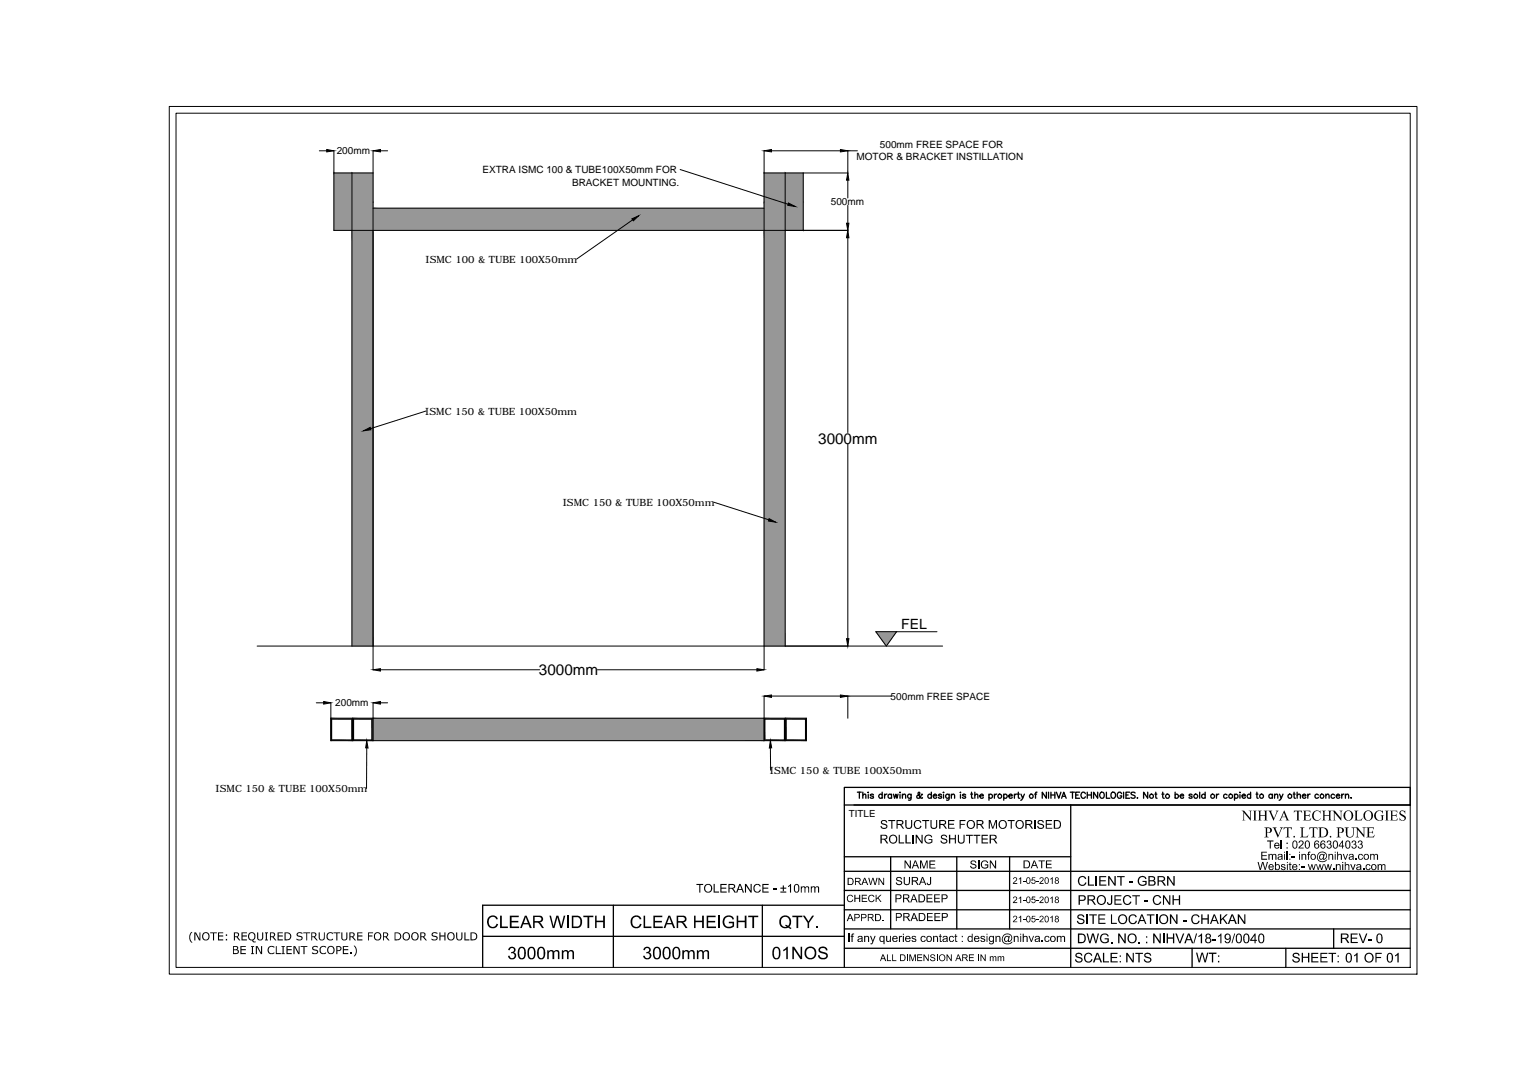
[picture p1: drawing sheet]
<svg xmlns="http://www.w3.org/2000/svg" width="297mm" height="210mm" viewBox="0 0 297 210" stroke-linecap="round" stroke-linejoin="round" font-family="sans-serif">
<defs><g id="words">
<g font-size="3">
<text x="159.3" y="86.4">3000mm</text>
<text x="104.9" y="131.5">3000mm</text>
</g>
<text font-size="2.8" x="175.4" y="122.5">FEL</text>
<g font-size="1.9">
<text x="171.3" y="28.9">500mm FREE SPACE FOR</text>
<text x="65.5" y="30">200mm</text>
<text x="93.9" y="33.7">EXTRA ISMC 100 &amp; TUBE100X50mm FOR</text>
<text x="166.7" y="31.2">MOTOR &amp; BRACKET INSTILLATION</text>
<text x="111.4" y="36.1">BRACKET MOUNTING.</text>
<text x="161.7" y="39.9">500mm</text>
<text x="82.8" y="51.2">ISMC 100 &amp; TUBE 100X50mm</text>
<text x="82.8" y="80.8">ISMC 150 &amp; TUBE 100X50mm</text>
<text x="109.5" y="98.5">ISMC 150 &amp; TUBE 100X50mm</text>
<text x="65.2" y="137.5">200mm</text>
<text x="173.4" y="136.3">500mm FREE SPACE</text>
<text x="42" y="154.2">ISMC 150 &amp; TUBE 100X50mm</text>
<text x="149.9" y="150.7">ISMC 150 &amp; TUBE 100X50mm</text>
<text x="165.2" y="159.1">TITLE</text>
</g>
</g></defs>
<!-- layer: 0 -->
<g fill="#979797" stroke="#979797" stroke-width=".19">
<path d="M148.7 38.3l3.4 1.1h-3.4z"/>
<path d="M148.7 38.3h4.1v1.1z"/>
<path d="M170.5 123h4l-2 2.8z"/>
<path d="M68.5 44.9v80.9h4.1zM68.5 44.9h4.1v80.9z"/>
<path d="M148.7 44.9v80.9h4.1zM148.7 44.9h4.1v80.9z"/>
<path d="M68.5 33.7v5.7h4.1zM68.5 33.7h4.1v5.7z"/>
<path d="M68.5 39.4v5.5h4.1zM68.5 39.4h4.1v5.5z"/>
<path d="M65 33.7v11.2h3.5zM65 33.7h3.5v11.2z"/>
<path d="M148.7 39.4v.2h4.1zM148.7 39.4h3.4l.7 .2z"/>
<path d="M148.7 39.6v5.3h4.1zM148.7 39.6h4.1v5.3z"/>
<path d="M148.7 33.7v4.6h4.1zM148.7 33.7h4.1v4.6z"/>
<path d="M148.7 38.3l3.4 1.1h.7zM152.1 39.4h.7v.2z"/>
<path d="M152.8 33.7v5.7h3.6zM152.8 33.7h3.6v5.7z"/>
<path d="M152.8 39.4v5.5h3.6zM152.8 39.4h3.6v5.5z"/>
<path d="M72.6 40.5v4.4h76.1zM72.6 40.5h76.1v4.4z"/>
<path d="M64.4 139.9v.1h4.2zM64.4 139.9h4.2v.1z"/>
<path d="M68.5 140v4.1h.1zM68.5 140h.1v4.1z"/>
<path d="M64.4 140v4.1h.1zM64.4 140h.1v4.1z"/>
<path d="M64.4 144.1v.1h4.2zM64.4 144.1h4.2v.1z"/>
<path d="M148.7 139.9v.1h4.1zM148.7 139.9h4.1v.1z"/>
<path d="M152.7 140v4.1h.1zM152.7 140h.1v4.1z"/>
<path d="M148.7 140v4.1h.2zM148.7 140h.2v4.1z"/>
<path d="M148.7 144.1v.1h4.1zM148.7 144.1h4.1v.1z"/>
<path d="M152.8 139.9v.1h4.1zM152.8 139.9h4.1v.1z"/>
<path d="M156.8 140v4.1h.1zM156.8 140h.1v4.1z"/>
<path d="M152.8 140v4.1h.2zM152.8 140h.2v4.1z"/>
<path d="M152.8 144.1v.1h4.1zM152.8 144.1h4.1v.1z"/>
<path d="M68.6 139.9v.1h4zM68.6 139.9h4v.1z"/>
<path d="M72.4 140v4.1h.2zM72.4 140h.2v4.1z"/>
<path d="M68.6 140v4.1h.2zM68.6 140h.2v4.1z"/>
<path d="M68.6 144.1v.1h4zM68.6 144.1h4v.1z"/>
<path d="M72.6 139.9v4.3h76.1zM72.6 139.9h76.1v4.3z"/>
</g>
<g fill="none" stroke="#000" stroke-width=".19">
<path d="M32.9 20.7h242.9v169h-242.9zM34.3 22h240.2v166.4h-240.2zM62.2 29.4h1.4M65 29.3v15.6h100M65 33.7h7.6M68.5 33.7v92.1M72.6 29.3v101.1M74.1 29.4h1.4M132.4 33l21 6.8M148.7 29.3v101.1M150.2 29.4h13.4M152.8 33.7v92.1"/>
<path d="M156.4 33.7v11.2M165 35.1v3.5M165 40v3.5M166.9 29.4l-1.9-.1v4.4h-16.3M72.6 40.5h76.1M123.1 42.8l-10.9 7.6M165 46.3v37.9M82.9 80l-10.8 3.5M138.9 97.8l10.7 3.4M165 86.4v38M50.1 125.8h133.4M61.6 136.8h1.4"/>
<path d="M64.4 136.8v3.1h92.5M72.6 136.8v3.1M74.1 130.4h30.9M74.1 136.8h1.4M116.3 130.4h31M148.7 135.5v4.4M150.2 135.5h13.4M173.5 135.5h-8.5v4.4M174.5 123l-2 2.8-2-2.8h11.9M64.4 144.2h92.5M64.5 144.1h4M64.5 140h4"/>
<path d="M68.8 144.1h3.6M68.8 140h3.6M71.4 145.7l-.1 7.8M148.9 144.1h3.8M148.9 140h3.8M150 145.7v4.3M153 144.1h3.8M153 140h3.8"/>
</g>
<g fill="#000" stroke="#000" stroke-width=".19">
<path d="M63.6 29.1l1.4 .3-1.4 .2zM72.6 29.4l1.5-.3v.5zM148.7 29.4l1.5-.3v.5zM153.5 39.5l1.3 .7-1.5-.2zM163.6 29.1l1.4 .3-1.4 .2zM165 33.7l.2 1.4h-.4zM123 42.6l1.3-.6-1 1zM165 44.9l.2 1.4h-.4zM164.8 43.5h.4l-.2 1.4zM70.8 83.9l1.3-.7 .1 .5zM149.7 101l1.3 .7-1.4-.2zM63 136.6l1.4 .2-1.4 .3z"/>
<path d="M72.6 130.4l1.5-.2v.5zM72.6 136.8l1.5-.2v.5zM147.3 130.2l1.4 .2-1.4 .3zM148.7 135.5l1.5-.2v.5zM163.6 135.3l1.4 .2-1.4 .3zM164.8 124.4h.4l-.2 1.4zM71.4 144.2l.2 1.5-.4-.1zM150 144.2l.2 1.4-.5 .1z"/>
</g>
<g fill="#000">
<path d="M176.2 159.7h.3v1.4l.3 .1a.38 .38 0 0 0 .5-.4v-1.1h.3v1.2l-.2 .4-.3 .1h-.5l-.3-.3zM181.1 159.7h.2v1.1a.45 .45 0 0 0 .5 .4 .45 .45 0 0 0 .4-.5v-1h.2l-.1 1.5-.3 .2-.7-.1-.2-.3zM241.7 157.8h.5l1.1 1.5v-1.3l-.3-.2h.7l-.2 .2v1.8l-1.3-1.5v1.3l.2 .2h-.7l.3-.3v-1.4zM243.9 157.8h.8l-.3 .2v1.6l.3 .2h-.8l.2-.1v-1.7zM244.8 157.8h.8l-.3 .2v.7h.9v-.7l-.2-.2h.8l-.3 .2v1.6l.3 .2h-.8l.2-.2v-.7h-.9v.7l.3 .2h-.8l.2-.1 .1-.2v-1.4zM246.9 157.8h.8l-.2 .1v.3l.5 1.2 .5-1.3-.2-.3h.6l-.3 .3-.7 1.7-.8-1.8zM251.9 157.8h1.5l.1 .5-.2-.3h-.5v1.6l.2 .2h-.8l.3-.2v-1.6h-.4l-.2 .3zM253.6 157.8h1.5v.5l-.2-.3-.8-.1v.8h.6l.2-.3v.7l-.2-.3h-.6v.8l.7 .1 .4-.4-.1 .5h-1.5l.2-.2v-1.6zM255.6 158.1l.6-.3 .6 .1 .2-.1 .1 .6-.3-.4-.5-.1-.4 .2-.2 .6v.5l.4 .4 .6 .1 .4-.4-.3 .4-.8 .1-.4-.3-.2-.4v-.5zM257.3 157.8h.8l-.3 .2v.7h.9v-.7l-.2-.2h.8l-.3 .3v1.4l.3 .3h-.8l.2-.2v-.7h-.9v.7l.3 .2h-.8l.2-.1 .1-.2v-1.4zM259.3 157.8h.5l1.2 1.5v-1.3l-.3-.2h.7l-.3 .3v1.7l-1.3-1.5v1.2l.3 .3h-.7l.2-.2v-1.5zM263.6 157.8h.8l-.3 .2v1.6h.8l.3-.4-.1 .6h-1.5l.2-.2v-1.6z"/>
<path d="M267.7 158.2l.6-.4 .7 .1 .2-.1v.6l-.3-.4-.5-.1-.2 .1-.4 .5 .1 .8 .5 .4 .6-.1-.1-.8-.2-.1h.7l-.2 .2-.1 .8-.9 .1-.6-.4-.1-.7zM269.6 157.8h.8l-.3 .2v1.6l.3 .2h-.8l.2-.1v-1.7zM270.5 157.8h1.5v.5l-.2-.3-.8-.1v.8h.7l.1-.3v.7l-.2-.3h-.6l.1 .9h.7l.3-.4-.1 .5h-1.5l.3-.2v-1.6zM272.5 158l.3-.2 .6 .1 .1-.1v.7l-.1-.4-.3-.1a.33 .33 0 0 0-.5 .1 .33 .33 0 0 0 .4 .5l.6 .4 .1 .5-.4 .3h-.9v-.6l.2 .3 .3 .2a.39 .39 0 0 0 .5-.4 .39 .39 0 0 0-.5-.4l-.5-.5zM95.1 178.6l.6-.3h.6l.5 .3 .1 .4h-.3l-.2-.4-.7-.1-.4 .3-.2 .4 .1 .7 .4 .6 .7-.1 .3-.5h.4l-.4 .7-.4 .1h-.6l-.5-.3-.3-.7v-.6zM123 178.6l.6-.3h.5l.5 .2 .3 .5h-.4l-.3-.4-.4-.1-.6 .3-.1 .4 .1 .9 .4 .4 .6-.1 .4-.5h.3l-.4 .7-.4 .1h-.5l-.5-.2-.4-.8v-.5zM135.6 172.1h1.3v.2h-.6v1.5h-.2v-1.5h-.5zM138.9 172.1h.2v1.5h.9v.2h-1.1zM140.2 172.1h1.2v.2h-1v.5h1v.2h-1v.6h1v.2h-1.2zM140.9 178.7l.7-.4 1 .1 .3 .6-.3 .1-.4-.6-.8 .1-.3 .4-.1 .7 .3 .6 .8 .2 .5-.3v-.4h-.7v-.3h1v.9l-.7 .3h-.6l-.5-.2-.5-.9zM145 172.1h.3l.8 1.3v-1.3h.2v1.7h-.2l-.9-1.3v1.3h-.2zM146.8 172.3l.4-.2h.5l.3 .2 .1 .3h-.2l-.4-.3h-.3l-.3 .4v.6l.3 .3h.3l.4-.4 .2 .1-.3 .4-.7 .1-.3-.2-.1-.3v-.6z"/>
<path d="M148.4 172.1h1.2v.2h-1v.5h.9v.2h-.9v.6h1v.2h-1.2zM150.5 173.1h.6v.2h-.6zM153.4 172.5l.6-.4v1.7h-.2v-1.3l-.4 .2zM155.9 172.6h.2v.1l.1-.1h.4l.2 .2 .2-.2a.38 .38 0 0 1 .5 .4v.8h-.2v-.8a.28 .28 0 0 0-.3-.3 .28 .28 0 0 0-.2 .4v.7h-.2v-.8a.29 .29 0 0 0-.4-.2 .29 .29 0 0 0-.1 .4v.6h-.2zM157.8 172.6h.2v.1l.2-.1h.4l.1 .2 .2-.2a.38 .38 0 0 1 .5 .4v.8h-.2v-.8a.24 .24 0 0 0-.2-.3 .24 .24 0 0 0-.2 .3l-.1 .8h-.2v-.8a.24 .24 0 0 0-.2-.3 .24 .24 0 0 0-.3 .3v.8h-.2zM164.9 174.5l.4-.3 .6 .1 .1 .3-.1 .1-.3-.3h-.4l-.2 .7 .3 .4h.4l.2-.3h.2l-.1 .2-.3 .3-.6-.1-.2-.4zM166.3 174.2h.2v.6h.7v-.6h.2v1.4h-.2v-.6h-.7v.6h-.2zM167.7 174.2h1.1v.2h-.9v.4h.8v.2h-.8v.5h.9v.1h-1.1zM169 170.9h.2l.3 1.3 .3-1.3h.2l.3 1.3 .3-1.3h.2l-.4 1.4h-.2l-.3-1.2-.3 1.2h-.2zM169.2 174.4l.7-.2 .3 .3-.2 .2-.3-.3-.4 .1-.1 .6 .3 .4a.36 .36 0 0 0 .5-.3h.2l-.2 .4h-.7l-.3-.6zM170.4 174.2h.2v.7l.7-.7h.3l-.6 .6 .6 .8h-.2l-.5-.7-.3 .3v.4h-.2zM171 170.9h.2l.7 1.1v-1.1h.2v1.4h-.2l-.7-1.1v1.1h-.2z"/>
<path d="M171.6 159.8l.7-.1 .3 .2 .1 .3-.7-.4a.27 .27 0 0 0-.3 .3 .27 .27 0 0 0 .3 .2l.7 .3v.5l-.3 .3h-.6l-.4-.3v-.2l.2-.1a.48 .48 0 0 0 .5 .4 .48 .48 0 0 0 .4-.4l-1-.5v-.3zM171.8 179.2h.2v.2h-.2zM172.9 159.7h1.4v.2h-.6v1.5h-.2v-1.5h-.6zM174.5 170.9l.7-.1 .3 .1 .1 .3h-.2l-.3-.3a.28 .28 0 0 0-.4 .1 .28 .28 0 0 0 .2 .4l.3 .1a.48 .48 0 0 1 .3 .6 .48 .48 0 0 1-.7 .2l-.3-.1-.1-.4 .5 .4a.32 .32 0 0 0 .5-.3 .32 .32 0 0 0-.5-.3l-.3-.1a.38 .38 0 0 1-.1-.6zM174.9 162.5h.2v1.5h.9v.2h-1.1zM176.1 167.5h.2l.8 1.3v-1.3h.2v1.6h-.2l-.9-1.2v1.2h-.1zM176.2 162.5h.3v1.5h.8v.2h-1.1zM175.9 170.8h.2v.8a.41 .41 0 0 0 .4 .6 .41 .41 0 0 0 .4-.6v-.8h.2v1.3l-.5 .3-.5-.1-.2-.3zM177.6 162.5h.3v1.7h-.3zM178.2 162.5h.3l.9 1.4v-1.4h.2v1.7h-.2l-1-1.3v1.3h-.2zM179.1 167.5h.3l.4 1.4 .5-1.4h.3v1.6h-.2v-1.3l-.5 1.3h-.2l-.4-1.3v1.3h-.2zM178.1 159.9l.3-.2h.5l.4 .2v.2l-.2 .1-.2-.3h-.5l-.3 .4v.5l.3 .4h.5l.3-.4 .2 .1-.3 .4-.7 .1-.3-.2-.2-.6z"/>
<path d="M179.5 159.7h1.4v.2h-.6v1.5h-.2v-1.5h-.6zM180.4 174.1h1.1v.2h-.9v.5h.9v.2h-.9v.5h.9v.2h-1.1zM181 170.8h.2v1.3l-.2 .2-.3 .1-.3-.3v-.2h.2a.24 .24 0 0 0 .2 .3 .24 .24 0 0 0 .2-.3zM180.4 177.8h1.1v.2h-.8v.5h.8v.1h-.8v.5h.9v.3h-1.2zM180.1 162.8l.6-.3 .5 .1 .3 .3-.3 .2-.3-.4-.5 .1-.2 .3-.1 .5 .3 .4 .5 .1 .4-.2v-.3h-.5v-.2h.7v.6l-.6 .3-.6-.1-.4-.5v-.6zM180.9 167.5h1.1v.3h-.9v.4h.9v.2h-.9v.5h1v.2h-1.2zM181.8 174.1h1.1v.2h-.9v.5h.9v.2h-.9v.5h1v.2h-1.2zM181.9 177.8h1.1v.2h-.9v.5h.8v.1h-.8v.5h1v.3h-1.2zM183.3 162.6l.7-.1 .4 .5-.2 .1-.2-.3-.2-.1a.3 .3 0 0 0-.4 .3 .3 .3 0 0 0 .4 .3l.5 .2 .1 .4-.2 .3h-.8l-.3-.4v-.1h.2a.45 .45 0 0 0 .4 .4 .45 .45 0 0 0 .5-.5l-1-.4-.1-.4zM184.5 159.7h1.3v.2h-1v.5h.9v.2h-.9v.6h1v.2h-1.3zM184.7 162.5h.3v.7h.9v-.7h.2v1.7h-.2v-.8h-.9v.8h-.3zM186.8 159.7h1.1v.2h-.9v.5h.8v.2h-.8v.8h-.2z"/>
<path d="M186.5 162.5h.2v1.2l.2 .4h.4l.2-.2 .1-1.4h.2v1.4l-.2 .3-.7 .1-.3-.2-.1-.3zM188 162.5h1.4v.3h-.6v1.4h-.2v-1.4h-.6zM189 167.7l.7-.2 .3 .5h-.2l-.2-.2a.28 .28 0 0 0-.3-.1 .28 .28 0 0 0-.2 .3 .28 .28 0 0 0 .4 .2l.4 .1 .2 .5-.2 .2-.5 .1-.4-.1-.2-.4h.2l.3 .3a.3 .3 0 0 0 .5 0 .3 .3 0 0 0-.1-.4l-.8-.3zM189.5 162.5h1.3v.3h-.5v1.4h-.3v-1.4h-.5zM190.4 167.5h.2v1.6h-.2zM191.1 162.5h1.2v.3h-1v.5h.9v.2h-.9v.5h1v.2h-1.2zM191 167.8l.4-.3 .7 .1 .2 .4h-.1l-.3-.3-.6 .1-.2 .8 .3 .3h.5l.3-.1v-.3h-.5v-.2h.7v.6l-.6 .2-.6-.1-.3-.6zM192.5 159.7h.3l.5 1.4 .5-1.4h.3v1.7h-.2v-1.4l-.5 1.4h-.3l-.4-1.5v1.5h-.2zM192.7 167.5h.2l.8 1.3v-1.3h.2v1.6h-.2l-.9-1.2v1.2h-.1zM196.1 159.7h1.4v.2h-.6v1.5h-.2v-1.5h-.6zM197.2 171l.3-.2 .5 .2-.1 .4-.5 .5h.6v.2h-.8v-.3l.5-.4a.26 .26 0 0 0 0-.5 .26 .26 0 0 0-.4 .3h-.1zM197.2 174.7l.4-.1a.45 .45 0 0 1 .4 .4 .45 .45 0 0 1-.4 .5l-.2 .2h.6v.1h-.8l.4-.6a.28 .28 0 0 0 .3-.2 .28 .28 0 0 0-.3-.3 .28 .28 0 0 0-.3 .2h-.1z"/>
<path d="M197.2 178.5l.3-.2 .5 .2-.1 .4-.5 .5h.6v.2h-.8v-.3l.6-.5a.26 .26 0 0 0-.1-.4 .26 .26 0 0 0-.4 .3h-.1zM198.3 171.1l.5-.3v1.3h-.2v-1l-.3 .2zM198.3 174.9l.5-.3v1.2h-.2v-1l-.3 .2zM198.3 178.6l.5-.3v1.3h-.2v-1l-.3 .2zM199.2 171.6h.4v.1h-.4zM199.2 175.3h.4v.2h-.4zM199.2 179.1h.4v.1h-.4zM200.9 170.8h.6v.2h-.5v.4l.1-.1a.43 .43 0 0 1 .5 .3 .43 .43 0 0 1-.3 .5 .43 .43 0 0 1-.5-.3l.1-.1a.29 .29 0 0 0 .4 .2 .29 .29 0 0 0 .1-.4 .29 .29 0 0 0-.5 0h-.1zM200.9 174.6h.6v.1h-.5v.4a.41 .41 0 0 1 .5 .2 .41 .41 0 0 1-.2 .5 .41 .41 0 0 1-.5-.3h.1a.26 .26 0 0 0 .4 .1 .26 .26 0 0 0 .1-.3 .26 .26 0 0 0-.3-.1h-.3zM200.9 178.3h.6v.2h-.5v.3l.2-.1 .4 .2v.3l-.2 .3a.39 .39 0 0 1-.6-.2l.1-.1a.27 .27 0 0 0 .4 .2 .27 .27 0 0 0 0-.4 .27 .27 0 0 0-.4 0h-.1zM201.4 159.7h.2v1.7h-.2zM201.7 171.6h.5v.1h-.5z"/>
<path d="M201.7 175.3h.5v.2h-.5zM201.7 179.1h.5v.1h-.5zM202 159.8l.3-.1h.5l.3 .1 .1 .4h-.2l-.1-.2-.3-.2a.3 .3 0 0 0-.4 .3 .3 .3 0 0 0 .4 .3l.5 .2a.59 .59 0 0 1-.2 .8 .59 .59 0 0 1-.7-.1l-.3-.4 .2-.1 .2 .3 .4 .1a.32 .32 0 0 0 .3-.4 .32 .32 0 0 0-.5-.2l-.5-.2zM202.2 167.5h1.2v.2h-.5v1.4h-.2v-1.4h-.5zM202.4 170.9l.4-.1a.46 .46 0 0 1 .3 .5 .46 .46 0 0 1-.4 .4l-.2 .2h.6v.2h-.8l.1-.3 .4-.4a.26 .26 0 0 0 .1-.4 .26 .26 0 0 0-.4 .2h-.2zM202.4 174.7l.2-.1h.3l.2 .1v.5l-.6 .4 .6 .1v.1h-.8l.1-.3 .4-.3a.25 .25 0 0 0 .1-.5 .24 .24 0 0 0-.4 .2h-.2zM202.4 178.4l.5-.1a.6 .6 0 0 1 .2 .6 .6 .6 0 0 1-.5 .5h.5v.2h-.8l.1-.2 .4-.5a.26 .26 0 0 0 .1-.4 .26 .26 0 0 0-.4 .2h-.2zM203.6 159.7h1.2v.2h-1v.5h.9v.2h-.9v.6h1v.2h-1.2zM203.6 167.5h1.1v.2h-.9v.5h.9v.2h-.9v.5h.9v.2h-1.1zM204.4 171.1l.5-.3v1.3h-.2v-1l-.2 .2zM204.4 174.9l.5-.3v1.2h-.2v-1l-.2 .2zM204.4 178.6l.5-.3v1.3h-.2v-1l-.2 .2z"/>
<path d="M209.7 178.3l.4-.3h.5l.4 .3v.3h-.2l-.1-.3h-.3a.31 .31 0 0 0-.5 .2 .31 .31 0 0 0 .5 .3l.7 .4v.4l-.2 .2-.2 .1h-.7l-.4-.5 .3-.1 .1 .3 .5 .1a.33 .33 0 0 0 .4-.3 .33 .33 0 0 0-.5-.3l-.7-.3zM210 170.9l.7-.4 .6 .3 .1 .3-.2 .1-.2-.4h-.5l-.3 .1-.1 .5v.5l.4 .4h.4l.3-.5 .3 .1-.4 .5-.6 .1-.5-.3-.2-.5zM211.5 178h.2v1.9h-.2zM211.8 170.6h.2v1.6h1v.3h-1.2zM212 178h1.5v.3h-.6v1.6h-.2v-1.6h-.7zM213.3 170.6h.2v1.9h-.2zM213.8 178h1.4v.3h-1.2v.5h1.1v.3h-1.1v.6h1.2v.2h-1.4zM214 170.6h1.3v.2h-1.1v.6h1v.2h-1v.6h1.2v.3h-1.4zM216.3 174.3h.2v1.5a.49 .49 0 0 1-.6 .4 .49 .49 0 0 1-.4-.5h.2a.29 .29 0 0 0 .3 .3 .29 .29 0 0 0 .3-.4zM215.7 170.6h.3l.9 1.5v-1.5h.3v1.9h-.3l-.9-1.5v1.5h-.3zM216.3 178h.2v1.7h.9v.2h-1.1zM216.9 174.3h1.4v.2h-1.2v.6h1.1v.2h-1.1v.7h1.2v.2h-1.4z"/>
<path d="M217.4 170.6h1.5v.2h-.6v1.7h-.2v-1.7h-.7zM219.8 171.7h.7v.2h-.7zM218.8 174.5l.5-.2h.3l.5 .3 .1 .2-.3 .1-.2-.4h-.5l-.4 .5 .1 .6 .3 .4h.5l.3-.5 .2 .1-.3 .5-.6 .1-.6-.4-.1-.8zM220.4 174.3h1.5v.2h-.7v1.7h-.2v-1.7h-.6zM219.9 178.3l.4-.3h.5l.4 .3 .1 .2-.3 .1-.2-.3h-.5l-.4 .4v.6l.3 .4h.5l.4-.4h.2l-.3 .5-.7 .1-.5-.3-.1-.9zM221.7 170.8l.6-.3 .6 .2 .3 .4-.3 .1-.3-.4h-.5l-.3 .4-.1 .5 .3 .5 .6 .1 .3-.2v-.4h-.5v-.2h.8v.7l-.6 .3-.8-.2-.3-.5v-.5zM222.7 175.4h.7v.2h-.7zM223.2 178h1.5v.3h-.6v1.6h-.3v-1.6h-.6zM225 178h.3v1.9h-.3zM224.6 174.6l.5-.3h.5l.3 .3 .1 .2-.2 .1-.3-.4h-.5l-.4 .6 .1 .6 .3 .3h.5l.3-.5 .2 .1-.3 .5-.6 .1-.5-.3-.2-.5zM226.4 174.3h.2l1 1.5v-1.5h.2v1.9h-.2l-1-1.5v1.5h-.2zM227.2 170.6h.2l1 1.5v-1.5h.3v1.9h-.3l-1-1.5v1.5h-.2z"/>
<path d="M227.7 178h.3l1 1.5v-1.5h.2v1.9h-.2l-1-1.4v1.4h-.3zM228.2 174.3h.3v.8h1v-.8h.2v1.9h-.2v-.9h-1v.9h-.3zM230.2 179.1h.7v.3h-.7zM232 178.4l.5-.4h.5l.3 .2 .2 .3-.3 .1-.1-.3h-.6l-.4 .4 .1 .8 .4 .2h.3l.4-.4h.2l-.3 .5-.7 .1-.5-.3-.1-.4zM233.8 178h.3v.8h.9v-.8h.3v1.9h-.3v-.8h-.9v.8h-.3zM237.5 178h.2v1l.9-1h.4l-.8 .8 .8 1.1h-.3l-.7-.9-.3 .3v.6h-.2zM240.9 178h.3l1 1.5v-1.5h.2v1.9h-.2l-1-1.4v1.4h-.3zM244.8 167.8h.2l.3 1.4 .4-1.4h.2l.4 1.4 .3-1.4h.2l-.4 1.6h-.2l-.4-1.4-.4 1.4h-.2zM245.5 165.8h1.1v.2h-.9v.5h.9v.2h-.9v.5h.9v.2h-1.1zM246.9 166.3h.2v.1l.1-.1h.4l.1 .1 .2-.1a.4 .4 0 0 1 .6 .4v.7h-.2v-.7a.25 .25 0 0 0-.3-.3 .25 .25 0 0 0-.2 .3v.7h-.2v-.7a.21 .21 0 0 0-.2-.3 .21 .21 0 0 0-.2 .2l-.1 .8h-.2zM246.6 163.6h1.3v.3h-.5v1.3h-.2v-1.3h-.6zM249.3 163.6h.2v1.6h-.2z"/>
<path d="M249.4 168.4l.2-.1h.4l.2 .2-.2 .1a.2 .2 0 0 0-.2-.2 .2 .2 0 0 0-.2 .2l.4 .2a.39 .39 0 0 1 .1 .5 .39 .39 0 0 1-.6 .1l-.2-.3 .2-.1a.25 .25 0 0 0 .2 .3 .25 .25 0 0 0 .3-.3l-.6-.2zM247.7 161.1h.8l-.2 .1v.2l.5 1.2 .6-1.2-.3-.3h.6l-.3 .3-.6 1.7-.8-1.8zM250.4 165.8h.2v1.6h-.2zM251 168l.2-.1v.4h.2v.1h-.2v.8h.2v.2a.28 .28 0 0 1-.3 0 .28 .28 0 0 1-.1-.3v-.7h-.2zM251.4 166.7h.6v.2h-.6zM249.9 161.1h1.6v.5l-.2-.3-.5-.1v1.7l.3 .2h-.9l.3-.3v-1.6h-.4l-.2 .4zM253.3 168.7h.6v.2h-.6zM253.3 166.3h.2v.1l.2-.1a.38 .38 0 0 1 .4 0 .38 .38 0 0 1 .2 .4v.7h-.2v-.7a.25 .25 0 0 0-.2-.3 .25 .25 0 0 0-.3 .2l-.1 .8h-.2zM252.9 163.8l.5-.2 .3 .3v.4l-.7 .7h.8v.2h-1.1l.1-.2 .7-.7a.3 .3 0 0 0-.1-.5 .3 .3 0 0 0-.4 .3h-.3zM254.6 166l.2-.2h.3v.2l-.3 .1v.2h.2v.1h-.2v1h-.2v-1h-.2v-.1h.2zM253 161.1h.9l-.3 .3v1.4l.1 .1h.7l.3-.4-.2 .6h-1.5l.3-.2v-1.6zM254.6 168.3h.2l.2 .8 .3-.8h.2l.2 .8 .3-.8h.1l-.3 1.1h-.2l-.2-.9-.3 .9h-.2z"/>
<path d="M254.9 161.1h1.5l.1 .5-.2-.3-.5-.1v1.7l.2 .2h-.8l.3-.3v-1.6h-.4l-.2 .4zM256.2 168.3h.1l.3 .8 .3-.8h.1l.3 .8 .2-.8h.2l-.3 1.1h-.3l-.2-.9-.2 .9h-.2zM257.7 168.3h.2l.3 .8 .2-.8h.2l.2 .8 .3-.8h.2l-.4 1.1h-.2l-.2-.9-.2 .9h-.2zM258.3 163.9l.3-.3 .2 .1a.35 .35 0 0 1 .3 .3 .35 .35 0 0 1-.2 .4h.1a.48 .48 0 0 1 0 .8 .48 .48 0 0 1-.8-.2v-.2h.2a.3 .3 0 0 0 .4 .3 .3 .3 0 0 0 .2-.4 .3 .3 0 0 0-.4-.2v-.2a.28 .28 0 0 0 .4-.2 .28 .28 0 0 0-.3-.3 .28 .28 0 0 0-.3 .3h-.2zM258.6 166.3h.2v.1l.3-.1a.28 .28 0 0 1 .3 0 .28 .28 0 0 1 .1 .3v.8h-.2v-.7a.25 .25 0 0 0-.2-.3 .25 .25 0 0 0-.3 .3v.7h-.2zM259.5 169.2h.2v.2h-.2zM260 168.3h.2v.1l.2-.1 .5 .1 .1 1h-.2v-.7a.28 .28 0 0 0-.3-.3 .28 .28 0 0 0-.3 .4v.6h-.2zM260.3 165.8h.1v.6l.2-.1 .6 .1v1h-.2v-.7a.24 .24 0 0 0-.2-.3 .24 .24 0 0 0-.3 .2l-.1 .8h-.1zM261.8 167.8h.1v.6l.3-.1a.35 .35 0 0 1 .3 0 .35 .35 0 0 1 .2 .4v.7h-.2v-.7a.28 .28 0 0 0-.3-.3 .28 .28 0 0 0-.3 .4v.6h-.1zM261.4 166.3h.2l.3 .9 .3-.9h.2l-.4 1.1h-.2zM261.7 161.1h.9l-.3 .2v1.2l.3 .5 .4-.1 .3-.2 .1-1.4-.3-.2h.7l-.3 .2v1.2l-.2 .4-.7 .2-.5-.2-.1-.2v-1.5zM263.2 163.8l.3-.2 .3 .1 .2 .2-.2 .5 .3 .3-.1 .3-.3 .3-.6-.3v-.2h.1a.32 .32 0 0 0 .4 .3 .32 .32 0 0 0 .3-.4 .32 .32 0 0 0-.4-.2v-.2a.26 .26 0 0 0 .3-.2 .26 .26 0 0 0-.3-.3 .26 .26 0 0 0-.2 .3h-.2z"/>
<path d="M262.8 168.3h.2l.4 .9 .3-.9h.2l-.4 1.1h-.2zM263.8 161.1h.5l1.1 1.4v-1.2l-.2-.2h.7l-.3 .2v1.8l-1.3-1.6v1.4l.2 .2h-.6l.2-.2v-1.5zM263.8 167.2h.2v.2h-.2zM264.3 163.9l.6-.3 .3 .4-.2 .4 .3 .2-.1 .5-.3 .2-.4-.1-.2-.4h.2a.32 .32 0 0 0 .4 .3 .32 .32 0 0 0 .2-.4 .32 .32 0 0 0-.5-.2l.1-.2a.26 .26 0 0 0 .3-.2 .26 .26 0 0 0-.3-.3 .26 .26 0 0 0-.2 .3h-.2zM264.4 166.4l.2-.1h.5l.2 .3h-.2a.35 .35 0 0 0-.5-.1 .35 .35 0 0 0 0 .5l.2 .3 .2-.1 .1-.2 .2 .1-.3 .3h-.4l-.3-.3zM265.3 169.2h.2v.2h-.2zM266 161.1h1.4v.4l-.2-.3h-.7v.8h.6l.2-.3v.7l-.2-.3h-.6v.8h.7l.4-.4-.2 .6h-1.4l.2-.2v-1.7zM265.9 168.5l.2-.2h.4l.3 .2-.2 .1a.33 .33 0 0 0-.5-.1 .33 .33 0 0 0-.1 .4 .3 .3 0 0 0 .2 .4 .3 .3 0 0 0 .4-.3l.2 .1-.3 .3-.5-.1-.2-.2zM266.7 166.3h.2v.1l.1-.1h.4l.1 .1 .2-.1h.4l.1 .2v.9h-.2v-.7a.22 .22 0 0 0-.1-.3 .22 .22 0 0 0-.3 .2v.8h-.2l-.1-.8a.2 .2 0 0 0-.1-.2 .2 .2 0 0 0-.2 .1l-.1 .9h-.2zM268.2 168.3h.1v.1l.5-.1a.24 .24 0 0 0 .2 .1 .24 .24 0 0 0 .3-.1 .29 .29 0 0 1 .3 0 .29 .29 0 0 1 .1 .3v.8h-.2v-.7a.24 .24 0 0 0-.3-.3 .24 .24 0 0 0-.2 .4v.6h-.2v-.7a.25 .25 0 0 0-.3-.3 .25 .25 0 0 0-.1 .4v.6h-.2zM37.1 181.6l.4-.1-.5 .8 .1 .7 .4 .5-.4-.1-.3-.6v-.6zM37.8 181.6h.4l.6 1.2v-1.2h.2v1.5h-.3l-.7-1.4v1.4h-.2z"/>
<path d="M40.9 181.6h1.3v.1h-.5v1.4h-.2v-1.4h-.6zM42.4 181.6h1v.1h-.8v.4h.8v.3h-.8v.5h.8v.2h-1zM46.8 184.2h1.1v.2h-.9v.4h.9v.2h-.9v.6h.9v.2h-1.1zM47 181.6h1.1v.1h-.9v.4h.9v.3h-.9v.5h.9v.2h-1.1zM48.9 184.2h.6v.2h-.3v1.2h.3v.2h-.6v-.2h.1v-1.2h-.1zM49.8 184.2h.3l.7 1.3v-1.3h.2v1.6h-.2l-.8-1.4v1.4h-.2zM50.1 181.6h.2v1.1l.2 .3 .4-.1 .1-1.3h.2v1.1l-.2 .4h-.6l-.3-.1zM51.6 181.6h.6v.1h-.2v1.3h.2v.1h-.6v-.1h.1v-1.3h-.1zM52.3 184.4l.4-.2 .7 .1v.3l-.5-.3-.3 .1-.3 .4 .2 .7 .5 .1 .4-.2v.3l-.8 .1-.3-.2-.2-.4zM53.7 184.2h.2v1.4h.8v.2h-1zM54 181.6h1v.1h-.8v.4h.8v.3h-.8v.5h.8v.2h-1zM54.8 184.2h.6v.2h-.2v1.2h.2v.2h-.6v-.2h.2v-1.2h-.2z"/>
<path d="M55.8 184.2h1v.2h-.8v.4h.8v.2h-.8v.6h.8v.2h-1zM57.1 184.2h.4l.6 1.3v-1.3h.2v1.6h-.2l-.8-1.4v1.4h-.2zM57.8 181.8l.2-.2 .5-.1 .4 .1v.2l-.6-.1a.29 .29 0 0 0-.4 .2 .29 .29 0 0 0 .4 .3l.3 .1a.48 .48 0 0 1 .2 .6 .48 .48 0 0 1-.7 .2l-.3-.1-.1-.3 .5 .3a.29 .29 0 0 0 .5-.2 .29 .29 0 0 0-.4-.4l-.5-.2zM58.5 184.2h1.3v.2h-.5v1.4h-.2v-1.4h-.6zM59 181.6h1.4v.1h-.6v1.4h-.2v-1.4h-.6zM60.8 184.4l.2-.2h.6l.3 .1v.2l-.5-.2a.31 .31 0 0 0-.4 .4 .31 .31 0 0 0 .4 .2l.5 .2v.4l-.3 .3-.9-.1v-.3l.4 .2h.5a.31 .31 0 0 0 0-.4 .31 .31 0 0 0-.4-.1 .47 .47 0 0 1-.4-.7zM62 181.6h.2v1a.4 .4 0 0 0 .5 .3 .4 .4 0 0 0 .3-.4v-.9h.2l-.1 1.4-.2 .1h-.6l-.3-.4zM62.4 184.4l.4-.2 .7 .1v.3l-.7-.3-.4 .4v.5l.3 .4h.4l.4-.2-.1 .3-.7 .1-.4-.3-.1-.8zM63.7 181.7l.4-.2 .7 .1v.3l-.6-.2-.4 .4v.4l.2 .4 .5 .1 .3-.3v.3l-.7 .1-.5-.3v-.7zM64.9 181.6h1.3v.1h-.5v1.4h-.2v-1.4h-.6zM66.4 181.6h.2v1.1l.3 .3h.3l.2-.3v-1.1h.2v1.1l-.1 .3-.7 .1-.3-.2zM66.7 184.2h1.1v.2h-.9v.4h.9v.2h-.9v.6h.9v.2h-1.1z"/>
<path d="M68.2 185.5h.2v.3h-.2zM68.8 184.1h.3l.2 .3 .2 .8-.1 .6-.3 .4h-.3l.4-.6 .1-.7zM69.5 181.6h1v.1h-.8v.4h.8v.3h-.8v.5h.8v.2h-1zM71.6 181.6h1v.1h-.8v.4h.7v.3h-.7v.7h-.2zM84.1 181.7l.7-.2 .3 .1v.2l-.4-.1a.28 .28 0 0 0-.4 .1 .28 .28 0 0 0 .3 .4h.2a.5 .5 0 0 1 .3 .7 .5 .5 0 0 1-.7 .2l-.4-.1v-.3l.6 .3a.28 .28 0 0 0 .4-.3 .28 .28 0 0 0-.4-.3l-.6-.2zM85.5 181.6h.2v.5h.8v-.5h.2v1.5h-.2v-.7h-.8v.7h-.2zM88.8 181.6h.2v1a.39 .39 0 0 0 .5 .3 .39 .39 0 0 0 .3-.4v-.9h.2l-.1 1.3-.3 .2-.6-.1-.2-.4zM90.4 181.6h.2v1.3h.8v.2h-1zM97.3 178.3h.4v2.1h1.2v.3h-1.6zM99.1 184.6l.4-.3 .7 .2 .1 .3v.4l-.3 .2 .3 .2 .2 .3-.1 .5-.5 .4-.7-.1-.3-.6h.3v.2a.49 .49 0 0 0 .7 .2 .49 .49 0 0 0 .2-.6 .49 .49 0 0 0-.6-.3v-.2l.4-.1 .1-.3a.42 .42 0 0 0-.4-.4 .42 .42 0 0 0-.4 .4h-.3zM99.2 178.3h1.8v.3h-1.4v.7h1.3v.3h-1.3v.8h1.5v.3h-1.9zM106.5 185h.3v.3l.4-.3h.4a.24 .24 0 0 0 .2 .2 .24 .24 0 0 0 .2-.1l.6-.1 .2 .2 .1 1.6h-.3v-1.1a.37 .37 0 0 0-.4-.5 .37 .37 0 0 0-.3 .5v1.1h-.4v-1.2a.39 .39 0 0 0-.5-.3 .39 .39 0 0 0-.2 .5v1h-.3z"/>
<path d="M106.9 178.3h.3l.6 2.1 .5-2.1h.4l.5 2.1 .5-2.1h.3l-.6 2.4h-.3l-.6-2.1-.6 2.1h-.3zM109.4 185h.2v.3l.3-.3h.4l.3 .3 .4-.3h.3a.52 .52 0 0 1 .4 .6v1.2h-.3v-1.2a.39 .39 0 0 0-.4-.4 .39 .39 0 0 0-.3 .5v1.1h-.3v-1.2a.39 .39 0 0 0-.5-.4 .39 .39 0 0 0-.2 .6v1h-.3zM113.6 178.3h1.9v.3h-.8v2.1h-.3v-2.1h-.8zM115.8 178.3h.3v1h1.3v-1h.3v2.4h-.3v-1.1h-1.3v1.1h-.3zM125.4 184.6l.3-.3h.5l.5 .6-.1 .3-.3 .2 .5 .4-.1 .6-.4 .4h-.6l-.4-.3-.1-.4h.3l.2 .4a.49 .49 0 0 0 .8-.4 .49 .49 0 0 0-.7-.5v-.2a.4 .4 0 0 0 .5-.4 .4 .4 0 0 0-.4-.4 .4 .4 0 0 0-.4 .4h-.3zM125.3 178.3h.3v2.1h1.2v.3h-1.5zM127.2 178.3h1.7v.3h-1.4v.7h1.3v.3h-1.3v.8h1.5v.3h-1.8zM132.8 185h.3v.3l.3-.3h.5l.2 .3 .4-.3h.5l.2 .5v1.3h-.3v-1.2a.39 .39 0 0 0-.4-.4 .39 .39 0 0 0-.3 .5v1.1h-.3v-1.2a.41 .41 0 0 0-.6-.3 .41 .41 0 0 0-.2 .6v.9h-.3zM135.1 178.3h.3v1h1.3v-1h.3v2.4h-.3v-1.1h-1.3v1.1h-.3zM135.7 185h.2v.3l.4-.3h.5l.1 .3 .4-.3h.5l.2 .3v1.5h-.3v-1.1a.37 .37 0 0 0-.4-.5 .37 .37 0 0 0-.3 .5v1.1h-.3v-1.2a.36 .36 0 0 0-.4-.4 .36 .36 0 0 0-.3 .4l-.1 1.2h-.2zM137.6 178.3h1.7v.3h-1.4v.7h1.3v.3h-1.3v.8h1.5v.3h-1.8zM143.4 178.3h.3v1h1.3v-1h.3v2.4h-.3v-1.1h-1.3v1.1h-.3z"/>
<path d="M145.6 178.3h2v.3h-.8v2.1h-.4v-2.1h-.8zM152.5 184.9l.6-.6h.2v2.5h-.3v-1.9l-.5 .3zM154.2 184.3h.4l1.2 2v-2h.3v2.5h-.3l-1.3-1.9v1.9h-.3zM154.2 178.3h2v.3h-.8v2.1h-.4v-2.1h-.8zM156.3 178.3h.3l.8 1.1 .7-1.1h.4l-1 1.4v1h-.3v-1zM158.8 180.4h.3v.3h-.3zM159.5 184.5l.4-.2h.7l.4 .3 .1 .4-.3 .1-.3-.5h-.4a.38 .38 0 0 0-.5 .4 .38 .38 0 0 0 .6 .3l.6 .2 .3 .3v.5l-.3 .4-.3 .1h-.8l-.5-.6v-.2h.3l.2 .4 .7 .1a.41 .41 0 0 0 .4-.5 .41 .41 0 0 0-.5-.3l-.9-.4-.1-.5zM165.2 181.8h.2v1.6h-.2zM165.8 181.9l.5-.1v.2h-.3v.2h.2v.2h-.2v1h-.3v-1h-.1zM168.2 182.2h.2v.2l.2-.2a.41 .41 0 0 1 .6 .5v.7h-.2v-.7a.28 .28 0 0 0-.4-.3 .28 .28 0 0 0-.2 .4v.6h-.2zM169.3 182.2h.3l.3 1 .3-1h.2l-.5 1.4a.28 .28 0 0 1-.1 .2 .28 .28 0 0 1-.3 0l-.1-.1h.3l.1-.3zM172.6 185.8h.2v1.2h.7v.1h-.9z"/>
<path d="M172.5 182.2h.2v.7a.26 .26 0 0 0 .2 .3 .26 .26 0 0 0 .3-.2v-.8h.2v1.2h-.2v-.2l-.1 .2h-.5l-.1-.2zM173.7 185.8h.1v1.2h.7v.1h-.8zM175 182.2h.1v.2l.5-.2v.2a.25 .25 0 0 0-.3 0 .25 .25 0 0 0-.1 .3v.7h-.2zM176.5 185.8h.2v1.3h-.2zM177 185.8h.3l.3 1.2 .4-1.2h.3v1.3h-.2v-1.1l-.4 1.1h-.1l-.4-1.1v1.1h-.2zM177.5 182.3l.6-.1 .2 .2v.1h-.1a.26 .26 0 0 0-.3-.1 .26 .26 0 0 0-.3 .2l.4 .1a.38 .38 0 0 1 .3 .6 .38 .38 0 0 1-.6 .1l-.2-.1-.1-.2 .3 .1a.22 .22 0 0 0 .3 .1 .22 .22 0 0 0 .1-.3l-.3-.1a.33 .33 0 0 1-.3-.2 .33 .33 0 0 1 0-.4zM178.5 185.8h1v.2h-.8v.4h.8v.1h-.8v.5h.8v.1h-1zM179.8 185.8h.1l.8 1v-1h.1v1.3h-.2l-.7-1v1h-.1zM179.3 182.4l.2-.2h.4l.3 .3-.2 .1a.37 .37 0 0 0-.6-.1 .37 .37 0 0 0 0 .6 .31 .31 0 0 0 .4 .2 .31 .31 0 0 0 .2-.3h.2v.2l-.3 .2h-.5l-.2-.4zM181.1 186l.2-.2h.5l.2 .4-.4-.2a.25 .25 0 0 0-.4 .2 .25 .25 0 0 0 .4 .2l.4 .2-.1 .5-.4 .1-.3-.1-.2-.4h.2a.34 .34 0 0 0 .4 .3 .34 .34 0 0 0 .3-.3l-.7-.2-.1-.2zM181.6 182.2h.2v.2l.2-.2a.36 .36 0 0 1 .4 .1 .36 .36 0 0 1 .2 .4v.7h-.2v-.7a.28 .28 0 0 0-.3-.3 .28 .28 0 0 0-.3 .4v.6h-.2zM182.3 185.8h.2v1.3h-.2z"/>
<path d="M182.9 181.9l.2-.1v.4h.2v.2h-.2v.8h.2l.1 .2a.29 .29 0 0 1-.4 0 .29 .29 0 0 1-.1-.3v-.7h-.1v-.2h.1zM184.2 185.8h.2l.7 1v-1h.2v1.3h-.2l-.7-1v1h-.2zM184.8 182.4l.3-.2h.3l.3 .4-.2-.1a.3 .3 0 0 0-.4-.1 .3 .3 0 0 0-.2 .4v.1a.31 .31 0 0 0 .2 .4 .31 .31 0 0 0 .4-.3h.2l-.2 .4h-.6l-.2-.3zM185.9 181.9l.2-.1v.4h.2v.2h-.2v.8h.2l.1 .2a.29 .29 0 0 1-.4 0 .29 .29 0 0 1-.1-.3v-.7h-.1v-.2h.1zM188.6 185.8h1v.2h-.8v.4h.7v.1h-.7v.5h.8v.1h-1zM190.4 185.8h.2v1.3h-.2zM190.9 182.4l.6-.2 .2 .2-.1 .2a.22 .22 0 0 0-.3-.3 .22 .22 0 0 0-.2 .4h.3a.39 .39 0 0 1 .3 .6 .39 .39 0 0 1-.6 .1l-.3-.3h.2a.26 .26 0 0 0 .3 .2 .26 .26 0 0 0 .2-.3l-.6-.2zM190.9 185.8h.1l.7 1v-1h.2v1.3h-.2l-.7-1v1h-.1zM192.7 186.2l.1 .1a.34 .34 0 0 1 .6 0l.2-.1a.28 .28 0 0 1 .3 0 .28 .28 0 0 1 0 .3v.6h-.1v-.6a.2 .2 0 0 0-.2-.2 .2 .2 0 0 0-.2 .3v.5h-.2v-.6a.21 .21 0 0 0-.3-.2 .21 .21 0 0 0-.1 .3v.5h-.1zM193.8 182.2h.1v.2l.3-.2a.42 .42 0 0 1 .5 .5v.7h-.2v-.7a.28 .28 0 0 0-.3-.3 .28 .28 0 0 0-.2 .4v.6h-.2zM194.2 186.2l.1 .1a.34 .34 0 0 1 .6 0l.2-.1a.28 .28 0 0 1 .3 0 .28 .28 0 0 1 .1 .3v.6h-.2v-.6a.2 .2 0 0 0-.2-.2 .2 .2 0 0 0-.2 .3v.5h-.2v-.6a.2 .2 0 0 0-.2-.2 .2 .2 0 0 0-.1 .3v.5h-.2zM197.3 182.2h.2v.2l.2-.2 .5 .2 .1 1h-.2v-.7a.28 .28 0 0 0-.3-.3 .28 .28 0 0 0-.3 .4v.6h-.2z"/>
<path d="M199.1 181.8h.2v.6l.1-.2 .6 .1v1.1h-.2v-.7a.28 .28 0 0 0-.3-.3 .28 .28 0 0 0-.2 .4v.6h-.2zM200.2 182.2h.2l.4 1 .3-1h.2l-.5 1.2h-.1zM202.8 183.2h.2v.2h-.2zM203.4 182.4l.2-.2h.4l.3 .4-.2-.1a.41 .41 0 0 0-.7 .2 .41 .41 0 0 0 .3 .5h.3l.1-.2h.2l-.3 .4h-.5l-.2-.3zM205.7 182.2h.2v.2l.4-.2a.28 .28 0 0 0 .3 .2 .28 .28 0 0 0 .3-.2 .38 .38 0 0 1 .4 .4v.8h-.2v-.7a.26 .26 0 0 0-.3-.3 .26 .26 0 0 0-.2 .3v.7h-.2v-.7a.28 .28 0 0 0-.3-.3 .28 .28 0 0 0-.2 .4v.6h-.2zM209.4 185.8l.3-.3h.6l.4 .4v.2h-.2a.45 .45 0 0 0-.5-.4 .45 .45 0 0 0-.4 .4l.9 .3 .2 .3v.4l-.4 .3h-.7l-.4-.6h.3l.1 .3 .4 .1a.36 .36 0 0 0 .5-.3 .36 .36 0 0 0-.5-.4l-.6-.2zM211.5 181.8h.3l.3 1.6 .5-1.6h.3l.4 1.6 .4-1.6h.2l-.5 1.9h-.2l-.5-1.7-.4 1.7h-.3zM211.2 185.8l.6-.3 .7 .2 .1 .3-.2 .1-.2-.3-.6-.1-.3 .6v.5l.3 .4h.5l.3-.4h.3l-.4 .6h-.7l-.4-.3-.2-.4zM214.7 185.5h.2v1.7h1v.2h-1.2zM214.3 182.1l.5-.3 .8 .1 .2 .4-.2 .1-.4-.4h-.4l-.4 .3-.1 .5 .3 .5 .6 .2 .4-.2v-.4h-.6v-.2h.8v.7l-.5 .3-.8-.2-.4-.6zM216.2 185.5h1.3v.2h-1.1v.6h1v.2h-1v.7h1.2v.2h-1.4zM216.3 183.4h.2v.3h-.2z"/>
<path d="M217.6 181.8h.3l1 1.4v-1.4h.2v1.9h-.2l-1-1.5v1.5h-.3zM219.2 185.5h.3l1 1.5v-1.5h.2v1.9h-.3l-.9-1.4v1.4h-.3zM221 185.5h1.5v.2h-.7v1.7h-.2v-1.7h-.6zM221.6 183.4h.3v.3h-.3zM222.8 185.7l.3-.2h.6l.3 .2 .1 .4h-.3v-.2l-.3-.2a.34 .34 0 0 0-.6 .3 .34 .34 0 0 0 .5 .3l.5 .2 .2 .2v.4l-.2 .3h-.7l-.6-.4v-.2h.3l.2 .3 .5 .1a.31 .31 0 0 0 .3-.4 .31 .31 0 0 0-.5-.2l-.6-.3zM224.5 181.8h.2l1 1.4v-1.4h.2v1.9h-.2l-1-1.5v1.5h-.2zM226.4 181.8h.3v1.9h-.3zM227.1 181.8h.2v.7h1v-.7h.3v1.9h-.3v-.9h-1v.9h-.2zM228.8 181.8h.3l.6 1.7 .6-1.7h.2l-.7 1.9h-.3zM232.8 181.8h.2l-.5 1.9h-.2zM232.8 185.5h.3l.3 1.6 .5-1.6h.3l.4 1.6 .4-1.6h.2l-.5 1.9h-.2l-.5-1.7-.4 1.7h-.3zM233.3 182.2l.7-.4v1.9h-.3v-1.5l-.3 .2h-.1z"/>
<path d="M235.3 185.5h1.5v.2h-.7v1.7h-.2v-1.7h-.6zM236 182.9h.7v.2h-.7zM237.1 182.2l.7-.4v1.9h-.3v-1.5l-.3 .2zM240.3 181.8h.1l-.5 1.9h-.2zM251.7 185.7l.5-.2h.4l.3 .2 .1 .4h-.3l-.2-.4h-.3a.27 .27 0 0 0-.3 .2 .27 .27 0 0 0 .3 .4l.7 .2 .1 .3-.1 .4-.4 .2h-.4l-.5-.4-.1-.2h.3l.2 .4h.5a.31 .31 0 0 0 .3-.4 .31 .31 0 0 0-.4-.2l-.8-.3zM253.4 185.5h.2v.8h1v-.8h.3v1.9h-.3v-.9h-1v.9h-.2zM255.2 185.5h1.4v.2h-1.1v.6h1.1v.2h-1.1v.7h1.1v.2h-1.4zM257 185.5h1.4v.2h-1.2v.6h1.1v.2h-1.1v.7h1.2v.2h-1.4zM258.6 185.5h1.5v.2h-.6v1.7h-.3v-1.7h-.6zM262.9 181.8h1.4v.2h-1.1v.6h1v.2h-1v.6h1.1v.2h-1.4zM263.6 186l.7-.5v1.9h-.3v-1.4l-.4 .2zM264.5 181.8h.2l.6 1.6 .6-1.6h.3l-.8 1.8h-.2z"/>
<path d="M266.3 182.9h.7v.2h-.7zM267.7 185.5h1.3v.2h-1.1v.6h.9v.2h-.9v.9h-.2zM271.5 186l.8-.5v1.9h-.3v-1.4l-.4 .2z"/>
<path d="M250 157.8l.7 1.7 .3 .3h-.8l.2-.1-.2-.6h-.7l-.2 .5 .3 .2h-.7l.3-.2zM249.9 158.2l-.3 .8h.6z"/>
<path d="M261.5 158.8a.97 .97 0 0 1 1.9 0 .97 .97 0 0 1-1.9 0zM262.1 158l-.3 .5 .1 .7 .3 .5h.4l.4-.4v-.9l-.3-.5z"/>
<path d="M265.4 158.8a.97 .97 0 0 1 1.9 0 .97 .97 0 0 1-1.9 0zM265.9 158.1l-.2 .5 .1 .7 .2 .4h.6l.3-.5v-.9l-.3-.3-.2-.1z"/>
<path d="M137 172.9a.85 .85 0 0 1 1.7 0 .85 .85 0 0 1-1.7 0zM137.5 172.4l-.2 .4v.5l.3 .3h.5l.3-.4v-.5l-.3-.4z"/>
<path d="M141.8 172.1h.9l.4 .2v.5l-.5 .2 .7 .8h-.3l-.6-.8h-.4v.8h-.2zM142 172.3v.6h.5a.29 .29 0 0 0 .4-.2 .29 .29 0 0 0-.3-.4z"/>
<path d="M143.9 172.1h.3l.6 1.7h-.2l-.2-.5h-.7l-.2 .5h-.2zM144 172.3l-.2 .8h.5z"/>
<path d="M151.9 172.8h.5v-.4h.2v.4h.4v.2h-.4v.5h-.2v-.5h-.5zM151.9 173.6h1.1v.2h-1.1z"/>
<path d="M154.7 172.2l.5-.1 .3 .4 .1 .8-.3 .5h-.4l-.3-.3-.1-.9zM154.9 172.3l-.2 .3v.8l.2 .2a.35 .35 0 0 0 .4 0 .35 .35 0 0 0 .1-.4l-.1-.6a.28 .28 0 0 0-.1-.3 .28 .28 0 0 0-.3 0z"/>
<path d="M165.4 178h.2l.6 1.4h-.2l-.2-.5h-.6l-.2 .5h-.2zM165.5 178.1l-.3 .7h.5z"/>
<path d="M165 170.9h.7l.3 .2 .2 .6-.3 .6h-.9zM165.2 171.1v1.1h.5l.3-.3-.1-.7z"/>
<path d="M166.3 178h.5a.43 .43 0 0 1 .6 .4 .43 .43 0 0 1-.6 .4h-.3v.6h-.2zM166.5 178.1v.5h.3a.26 .26 0 0 0 .4-.2 .26 .26 0 0 0-.4-.3z"/>
<path d="M166.4 170.9h.8l.3 .2a.42 .42 0 0 1-.4 .6l.6 .6h-.3l-.4-.6h-.4v.6h-.2zM166.6 171.1v.5h.5a.24 .24 0 0 0 .3-.3 .24 .24 0 0 0-.3-.2z"/>
<path d="M167.6 178h.8l.3 .2-.2 .5-.7 .1v.6h-.2zM167.8 178.1v.5h.4a.27 .27 0 0 0 .3-.2 .27 .27 0 0 0-.3-.3z"/>
<path d="M168.2 170.9h.2l.6 1.4h-.2l-.2-.4h-.6l-.1 .4h-.2zM168.3 171.1l-.2 .7h.4z"/>
<path d="M168.9 178h.9l.2 .1v.5l-.4 .1 .6 .7h-.3l-.3-.6-.3-.1h-.2v.7h-.2zM169.1 178.1v.5h.4a.24 .24 0 0 0 .4-.2 .24 .24 0 0 0-.3-.3z"/>
<path d="M170.3 178h.7l.4 .2 .1 .6-.3 .5-.9 .1zM170.5 178.1v1.1h.3a.53 .53 0 0 0 .5-.5 .53 .53 0 0 0-.5-.6z"/>
<path d="M171.4 162.5h.9a.47 .47 0 0 1 .4 .5 .47 .47 0 0 1-.4 .5l.6 .7h-.3l-.6-.7h-.4v.7h-.2zM171.6 162.7v.6h.5a.31 .31 0 0 0 .4-.3 .31 .31 0 0 0-.4-.3z"/>
<path d="M173.2 162.8l.5-.3 .8 .3 .2 .6-.3 .7-.7 .2-.5-.3-.2-.4zM173.5 162.8l-.2 .3v.6l.2 .3 .5 .1 .4-.4v-.6l-.4-.4z"/>
<path d="M174.3 174.1h.7a.47 .47 0 0 1 .5 .6 .47 .47 0 0 1-.6 .4h-.4v.6h-.2zM174.5 174.3v.6h.4a.3 .3 0 0 0 .4-.3 .3 .3 0 0 0-.4-.3z"/>
<path d="M174.4 177.8h.8l.4 .3-.2 .5-.8 .1v.7h-.2zM174.6 178v.5h.4a.29 .29 0 0 0 .4-.3 .29 .29 0 0 0-.4-.2z"/>
<path d="M174.5 159.7h.9l.4 .1v.6l-.4 .2 .6 .8h-.3l-.5-.8h-.5v.8h-.2zM174.7 159.9v.5h.5a.29 .29 0 0 0 .4-.2 .29 .29 0 0 0-.3-.3z"/>
<path d="M175.8 174.1l.9 .1a.41 .41 0 0 1 .3 .4 .41 .41 0 0 1-.4 .4l.5 .7h-.2l-.3-.5-.4-.2h-.2v.7h-.2zM176 174.3v.5h.4a.27 .27 0 0 0 .4-.2 .27 .27 0 0 0-.3-.3z"/>
<path d="M175.8 177.8h1l.2 .2v.5l-.4 .1 .6 .8h-.3l-.5-.8h-.4v.8h-.2zM176 178v.5h.5a.27 .27 0 0 0 .3-.2 .27 .27 0 0 0-.3-.3z"/>
<path d="M177.8 174.1h.2l.6 1.6h-.2l-.2-.5h-.6l-.2 .5h-.2zM177.9 174.3l-.3 .8h.6z"/>
<path d="M177.8 177.8h.2l.7 1.6h-.3l-.1-.5h-.7l-.2 .5h-.2zM177.9 178l-.2 .7h.5z"/>
<path d="M177.5 170.8h.9a.43 .43 0 0 1 .3 .5 .43 .43 0 0 1-.4 .3l.5 .7h-.2l-.5-.7h-.4v.7h-.2zM177.7 170.9v.5h.4a.27 .27 0 0 0 .4-.2 .27 .27 0 0 0-.3-.3z"/>
<path d="M178.1 167.5h.2l.6 1.6h-.2l-.2-.5h-.6l-.2 .5h-.2zM178.2 167.7l-.3 .8h.5z"/>
<path d="M178.8 174.1h.8l.3 .3 .2 .6-.3 .6-1 .1zM179 174.3v1.2h.7l.2-.6-.1-.4-.2-.1z"/>
<path d="M178.8 177.8h.9l.3 .2 .1 .8-.3 .5-1 .1zM179 178v1.1h.4a.59 .59 0 0 0 .5-.6 .59 .59 0 0 0-.5-.5z"/>
<path d="M179.5 170.8h.2l.6 1.5h-.2l-.2-.4h-.6l-.2 .4h-.2zM179.5 171l-.2 .7h.5z"/>
<path d="M182.8 159.7h1a.45 .45 0 0 1 .4 .5 .45 .45 0 0 1-.5 .4l.6 .8h-.3l-.5-.8h-.4v.8h-.3zM183.1 159.9v.5h.4a.3 .3 0 0 0 .5-.2 .3 .3 0 0 0-.4-.3z"/>
<path d="M183.3 174.1h.8l.4 .3-.2 .6-.8 .1v.6h-.2zM183.5 174.3v.6h.4a.31 .31 0 0 0 .3-.3 .31 .31 0 0 0-.3-.3z"/>
<path d="M183.3 177.8h.9l.3 .2v.4l-.2 .2-.8 .1v.7h-.2zM183.5 178v.5h.5a.28 .28 0 0 0 .3-.3 .28 .28 0 0 0-.3-.2z"/>
<path d="M188.1 160.5a.85 .85 0 0 1 1.7 0 .85 .85 0 0 1-1.7 0zM188.7 159.9l-.3 .4v.6l.3 .3h.5l.3-.4v-.7l-.4-.3z"/>
<path d="M190.1 159.7h.9l.4 .1v.6l-.4 .2 .6 .8h-.3l-.5-.8h-.5v.8h-.2zM190.3 159.9v.5h.5a.29 .29 0 0 0 .4-.2 .29 .29 0 0 0-.3-.3z"/>
<path d="M192.6 162.5h1l.3 .2v.6l-.4 .2 .7 .7h-.3l-.7-.7h-.3v.7h-.3zM192.9 162.7v.6h.5a.31 .31 0 0 0 .4-.3 .31 .31 0 0 0-.4-.3z"/>
<path d="M194.5 159.9l.4-.2h.5l.4 .3 .2 .8-.3 .5-.7 .1-.5-.3-.1-.8zM194.8 160l-.2 .2 .1 .7 .3 .3h.4l.4-.5-.1-.6-.4-.3z"/>
<path d="M197.7 160.5a.85 .85 0 0 1 1.7 0 .85 .85 0 0 1-1.7 0zM198.1 160l-.2 .5 .1 .4 .3 .3h.4l.4-.5-.2-.7-.3-.2z"/>
<path d="M199.2 167.5h.9l.3 .3 .1 .8-.2 .4-1.1 .1zM199.4 167.7v1.2l.8-.1 .1-.2v-.7l-.3-.2z"/>
<path d="M199.6 159.7h.8a.47 .47 0 0 1 .5 .4 .47 .47 0 0 1-.4 .5l.6 .8h-.3l-.5-.8h-.5v.8h-.2zM199.8 159.9v.5h.5a.3 .3 0 0 0 .4-.2 .3 .3 0 0 0-.4-.3z"/>
<path d="M199.9 170.9l.4-.1 .2 .3 .1 .6-.2 .3a.48 .48 0 0 1-.6-.1 .48 .48 0 0 1-.1-.5zM200 171.1l-.1 .4a.31 .31 0 0 0 .3 .5 .31 .31 0 0 0 .2-.5v-.4a.22 .22 0 0 0-.2-.2 .22 .22 0 0 0-.2 .2z"/>
<path d="M200 174.6a.56 .56 0 0 1 .5 .2 .56 .56 0 0 1 .1 .6l-.3 .4h-.4l-.2-.8zM200 174.7l-.1 .8 .1 .2 .4-.1v-.4a.32 .32 0 0 0 0-.4 .32 .32 0 0 0-.4-.1z"/>
<path d="M199.9 178.4l.1-.1a.61 .61 0 0 1 .5 1l-.2 .3-.5-.2-.1-.6zM200 178.5l-.1 .5a.31 .31 0 0 0 .3 .5 .31 .31 0 0 0 .2-.5v-.2a.26 .26 0 0 0-.1-.3 .26 .26 0 0 0-.3 0z"/>
<path d="M201.2 167.5h.2l.7 1.6h-.2l-.2-.5h-.7l-.2 .5h-.2zM201.3 167.7l-.2 .7h.5z"/>
<path d="M203.5 170.9l.3-.1 .3 .2v.9a.45 .45 0 0 1-.6 .2 .45 .45 0 0 1-.2-.6zM203.6 171l-.1 .7a.27 .27 0 0 0 .4 .3 .27 .27 0 0 0 .1-.5l-.1-.4z"/>
<path d="M203.5 174.6h.2a.69 .69 0 0 1 .4 1.1l-.1 .1a.41 .41 0 0 1-.5 0 .41 .41 0 0 1-.2-.5v-.4zM203.6 174.7l-.1 .3v.4a.28 .28 0 0 0 .4 .3 .28 .28 0 0 0 .1-.5 .33 .33 0 0 0-.4-.5z"/>
<path d="M203.5 178.4l.3-.1 .3 .2v.8a.43 .43 0 0 1-.6 .3 .43 .43 0 0 1-.2-.6zM203.6 178.5l-.1 .6a.28 .28 0 0 0 .4 .4 .28 .28 0 0 0 .1-.5v-.2a.29 .29 0 0 0-.1-.3 .29 .29 0 0 0-.3 0z"/>
<path d="M205.1 159.7h1l.3 .3 .1 .9-.3 .4-1.1 .1zM205.4 159.9v1.3l.7-.1 .2-.4-.1-.7z"/>
<path d="M205.4 170.9l.4-.1 .2 .2a.24 .24 0 0 1 .1 .2 .24 .24 0 0 1-.2 .2l.2 .1v.4l-.2 .2h-.4l-.2-.3v-.3l.2-.1-.2-.2zM205.5 171.1a.22 .22 0 0 0 .4 0 .22 .22 0 0 0-.4 0zM205.5 171.8a.26 .26 0 0 0 .5 0 .26 .26 0 0 0-.5 0z"/>
<path d="M205.4 174.7l.1-.1 .5 .1a.28 .28 0 0 1 .1 .2 .28 .28 0 0 1-.2 .3h.2v.4l-.3 .3-.3-.1-.2-.3v-.2l.2-.1-.1-.2zM205.5 174.9a.21 .21 0 0 0 .4 0 .21 .21 0 0 0-.4 0zM205.5 175.5a.26 .26 0 0 0 .5 0 .26 .26 0 0 0-.5 0z"/>
<path d="M205.4 178.5l.1-.1a.33 .33 0 0 1 .5 0 .33 .33 0 0 1-.1 .5l.2 .2v.3l-.2 .2-.5-.1-.1-.4 .2-.2-.2-.2zM205.5 178.6a.21 .21 0 0 0 .4 0 .21 .21 0 0 0-.4 0zM205.5 179.2a.25 .25 0 0 0 .5 0 .25 .25 0 0 0-.5 0z"/>
<path d="M209.9 174.3h1.1l.3 .4v.3l-.2 .3-.9 .1v.8h-.3zM210.2 174.5v.7h.6l.2-.1a.33 .33 0 0 0 .1-.4 .33 .33 0 0 0-.4-.2z"/>
<path d="M211.7 174.3h1.1l.3 .2 .1 .4a.44 .44 0 0 1-.5 .4l.6 .9h-.3l-.7-.9h-.4v.9h-.2zM211.9 174.5v.6h.6a.31 .31 0 0 0 .4-.2 .31 .31 0 0 0-.4-.4z"/>
<path d="M213.6 174.7l.6-.4 .7 .1 .4 .6-.2 .9-.6 .3-.7-.1-.3-.6zM213.9 174.7l-.1 .3v.7l.5 .3 .4-.1 .3-.4-.1-.7-.4-.3z"/>
<path d="M217.8 178.4l.4-.4 .8 .1 .4 .7-.1 .8-.5 .3-.8-.1-.4-.7zM218 178.4l-.1 .5 .1 .6 .3 .2h.5l.3-.4v-.8l-.3-.2h-.5z"/>
<path d="M222.1 178h.3l.8 1.9h-.3l-.2-.5h-.8l-.2 .5h-.3zM222.3 178.3l-.3 .8h.6z"/>
<path d="M223.5 170.6l1.2 .1 .1 .2v.4a.2 .2 0 0 0-.1 .2 .2 .2 0 0 0 .2 .1l.1 .4-.2 .4-1.3 .1zM223.8 170.8v.6h.5a.32 .32 0 0 0 .3-.4 .32 .32 0 0 0-.4-.2zM223.8 171.6v.6h.5a.34 .34 0 0 0 .4-.3 .34 .34 0 0 0-.5-.3z"/>
<path d="M225.3 170.6h1l.5 .2-.1 .6-.4 .2 .7 .9h-.4l-.6-.9h-.4v.9h-.3zM225.6 170.8v.6h.6a.32 .32 0 0 0 .3-.3 .32 .32 0 0 0-.3-.3z"/>
<path d="M225.8 178.3l.7-.3 .8 .4 .1 .6-.1 .4-.2 .4-.8 .1-.5-.3-.2-.8zM226.1 178.3l-.2 .3v.8l.3 .3h.5l.4-.4v-.7l-.3-.3z"/>
<path d="M236.2 178h.3l.8 1.9h-.3l-.2-.5h-.8l-.2 .5h-.3zM236.4 178.3l-.3 .8h.6z"/>
<path d="M239.7 178h.3l.8 1.9h-.3l-.2-.5h-.8l-.2 .5h-.3zM239.8 178.3l-.3 .8h.7z"/>
<path d="M246.1 161.1h1.1l.3 .3 .1 .4-.3 .3h-.7v.7l.3 .3h-.8l.3-.2v-1.6zM246.6 161.3v.8l.5-.1 .1-.1v-.5l-.3-.2z"/>
<path d="M247 168.4l.6-.1 .3 .2 .1 .4h-.9l.2 .4 .6-.2-.2 .3h-.3l-.4-.2-.1-.6zM247.2 168.5l-.1 .2h.6a.33 .33 0 0 0-.1-.3 .33 .33 0 0 0-.4 .1z"/>
<path d="M248.2 167.8h.2v.6l.4-.1 .3 .3v.5l-.3 .3h-.2l-.2-.1-.2 .1zM248.5 168.4l-.2 .5a.34 .34 0 0 0 .5 .3 .34 .34 0 0 0 .1-.5 .28 .28 0 0 0-.1-.3 .28 .28 0 0 0-.3 0z"/>
<path d="M248.1 164.2l.6-.1 .4 .4v.2h-.9l.1 .2a.3 .3 0 0 0 .3 .2 .3 .3 0 0 0 .2-.2h.3l-.3 .3h-.6l-.2-.4zM248.4 164.2l-.2 .3h.6a.3 .3 0 0 0-.1-.3 .3 .3 0 0 0-.3 0z"/>
<path d="M248.8 166.4l.4-.1a.35 .35 0 0 1 .4 0 .35 .35 0 0 1 .1 .4v.7l-.2-.1-.5 .1a.33 .33 0 0 1-.3-.4 .33 .33 0 0 1 .4-.2v-.1a.23 .23 0 0 0 .3 0 .23 .23 0 0 0-.1-.4 .23 .23 0 0 0-.3 .1l-.3 .2zM248.9 167a.3 .3 0 0 0 .4 .3 .3 .3 0 0 0 .1-.5z"/>
<path d="M250 165.8h.1v.3h-.1zM250 166.3h.1v1.1h-.1z"/>
<path d="M250.4 164.1h.3v.2h-.3zM250.4 165h.3v.2h-.3z"/>
<path d="M250.5 167.8h.2v.2h-.2zM250.5 168.3h.2v1.1h-.2z"/>
<path d="M251 166.3h.2v.2h-.2zM251 167.2h.2v.2h-.2z"/>
<path d="M251.8 163.7a.63 .63 0 0 1 .7 .3 .63 .63 0 0 1 0 .7l-.2 .5-.4 .1-.3-.3v-.9zM251.9 163.8l-.2 .4 .1 .5a.29 .29 0 0 0 .2 .4 .29 .29 0 0 0 .3-.4v-.7z"/>
<path d="M251.6 168.4l.6-.1 .2 .1 .1 .5h-.8l.2 .4 .6-.2-.1 .3h-.4l-.4-.2-.1-.6zM251.9 168.4l-.2 .3h.6a.3 .3 0 0 0-.1-.3 .3 .3 0 0 0-.3 0z"/>
<path d="M252.8 168.3h.2v.2h-.2zM252.8 169.2h.2v.2h-.2z"/>
<path d="M252.9 165.8h.1v.3h-.1zM252.9 166.3h.1v1.1h-.1z"/>
<path d="M254.2 163.7l.4-.1 .3 .4v.9l-.3 .4-.4-.1-.2-.4v-.7zM254.4 163.8l-.2 .3v.5a.34 .34 0 0 0 .4 .5 .34 .34 0 0 0 .2-.6v-.3a.37 .37 0 0 0-.4-.4z"/>
<path d="M255.2 166.4l.6-.1 .2 .1 .1 .7-.2 .3h-.5l-.2-.1-.1-.6zM255.5 166.4l-.2 .3v.4a.38 .38 0 0 0 .6 .1 .38 .38 0 0 0 0-.6l-.2-.2z"/>
<path d="M256.6 161.1h1.3l.4 .3 .2 .7-.3 .7-.6 .3h-1l.3-.2v-1.7zM257.2 161.2l-.1 1.7h.6l.4-.4 .1-.6-.4-.6z"/>
<path d="M255.9 163.8l.3-.2 .4 .1 .2 .2-.2 .1a.29 .29 0 0 0-.4-.2 .29 .29 0 0 0-.2 .4v.2a.49 .49 0 0 1 .7 .1 .49 .49 0 0 1-.2 .7 .49 .49 0 0 1-.7-.4v-.7zM256.1 164.4l-.1 .5a.33 .33 0 0 0 .5 0 .33 .33 0 0 0 .1-.4 .33 .33 0 0 0-.5-.1z"/>
<path d="M256.6 166.2l.7-.4 .7 .2 .3 .4v.5l-.4 .5h-.3l-.2-.2-.4 .2-.2-.2v-.6l.3-.3h.3l.2 .1 .1-.1h.2l-.2 .9 .4-.2v-.7l-.5-.3h-.4l-.5 .2-.2 .5v.4l.3 .4 .4 .2h.6l.4-.3 .1 .1-.2 .2-.5 .2-.9-.2-.4-.6zM257.1 166.5l-.1 .3a.3 .3 0 0 0 .2 .5 .3 .3 0 0 0 .3-.4l.1-.1a.31 .31 0 0 0-.1-.3 .31 .31 0 0 0-.4 0z"/>
<path d="M257.2 163.8l.6-.1 .2 .3-.2 .1a.33 .33 0 0 0-.5-.2 .33 .33 0 0 0-.1 .5l.5-.2 .3 .2v.3l-.2 .5-.4 .1-.3-.3-.1-.7zM257.2 164.7a.35 .35 0 0 0 .7 0 .35 .35 0 0 0-.7 0z"/>
<path d="M259.6 163.8l.4-.2 .4 .3v.8l-.2 .5-.4 .1-.3-.3-.1-.9zM259.8 163.8l-.2 .2v.7a.33 .33 0 0 0 .4 .4 .33 .33 0 0 0 .2-.5v-.5a.27 .27 0 0 0-.1-.3 .27 .27 0 0 0-.3 0z"/>
<path d="M259.8 165.8h.2v.3h-.2zM259.8 166.3h.2v1.1h-.2z"/>
<path d="M260.2 161.1h1l.4 .4-.2 .6h-.7v.8l.3 .2h-.8l.2-.2v-1.6zM260.7 161.3v.8l.4-.1 .2-.3a.42 .42 0 0 0-.6-.4z"/>
<path d="M261.3 163.6h.1v1.1h.2v.1h-.2v.4h-.1v-.4h-.7zM261.3 164l-.6 .7h.6z"/>
<path d="M261.3 167.8h.2v.2h-.2zM261.3 168.3h.2v1.1h-.2z"/>
<path d="M262 163.8l.5-.2 .3 .4 .1 .7-.2 .4-.2 .2-.4-.1-.2-.3-.1-.7zM262.2 163.9l-.1 .8a.33 .33 0 0 0 .3 .4 .33 .33 0 0 0 .3-.5v-.4a.33 .33 0 0 0-.5-.3z"/>
<path d="M262.6 166.4l.4-.1a.35 .35 0 0 1 .4 0 .35 .35 0 0 1 .1 .4v.7l-.2-.1-.4 .1a.33 .33 0 0 1-.4-.4 .33 .33 0 0 1 .4-.2v-.1a.22 .22 0 0 0 .4 0 .22 .22 0 0 0-.1-.4 .22 .22 0 0 0-.3 .1l-.3 .2zM262.7 167a.3 .3 0 0 0 .4 .3 .3 .3 0 0 0 .2-.5z"/>
<path d="M264 168.4l.6-.1a.34 .34 0 0 1 .4 .4v.7l-.2-.1-.4 .1h-.3a.34 .34 0 0 1-.1-.5 .34 .34 0 0 1 .5-.1v-.1a.21 .21 0 0 0 .2-.1 .21 .21 0 0 0 0-.2 .21 .21 0 0 0-.3 0l-.2 .2h-.2zM264.3 168.9a.26 .26 0 0 0 .2 .4 .26 .26 0 0 0 .3-.3v-.1z"/>
<path d="M265.4 166.9a.6 .6 0 0 1 1.2 0 .6 .6 0 0 1-1.2 0zM265.6 166.8a.4 .4 0 0 0 .8 0 .4 .4 0 0 0-.8 0z"/>
<path d="M266.9 168.9a.57 .57 0 0 1 1.1 0 .57 .57 0 0 1-1.1 0zM267.2 168.5l-.1 .6 .1 .1 .3 .1 .2-.3a.39 .39 0 0 0-.1-.5 .39 .39 0 0 0-.4 0z"/>
<path d="M39.5 181.7l.2-.1 .6-.1 .4 .3 .1 .8-.3 .4-.7 .1-.3-.2-.2-.8zM39.8 181.8l-.2 .3v.6l.3 .3h.3l.4-.4-.1-.6-.3-.3z"/>
<path d="M44 181.9h.2v.3h-.2zM44 182.8h.2v.3h-.2z"/>
<path d="M45.4 184.2h.6a.35 .35 0 0 1 .4 .3 .35 .35 0 0 1-.2 .4l.3 .2-.1 .5-.4 .2h-.6zM45.5 184.4v.5h.3a.26 .26 0 0 0 .4-.3 .26 .26 0 0 0-.4-.2zM45.5 185v.6h.4a.3 .3 0 0 0 .4-.3 .3 .3 0 0 0-.4-.3z"/>
<path d="M45.5 181.6h.7l.3 .1v.4l-.3 .3 .6 .7h-.3l-.5-.6h-.3v.6h-.2zM45.7 181.7v.6h.2a.3 .3 0 0 0 .4-.3 .3 .3 0 0 0-.3-.3z"/>
<path d="M48.4 181.7l.4-.2h.4l.4 .3 .1 .8-.2 .4a.21 .21 0 0 0-.1 .3 .21 .21 0 0 0 .3 0l.1 .2-.6-.1a.42 .42 0 0 0-.5-.3l-.4-.6zM48.7 181.8l-.2 .4v.5l.2 .2 .5 .1 .3-.3v-.6l-.3-.4z"/>
<path d="M52.5 181.6h.7a.43 .43 0 0 1 .4 .4 .43 .43 0 0 1-.4 .4l.6 .7h-.2l-.6-.6h-.3v.6h-.2zM52.7 181.7v.6h.3a.31 .31 0 0 0 .4-.3 .31 .31 0 0 0-.4-.3z"/>
<path d="M55.4 181.6h.9l.3 .3 .1 .6-.3 .5-1 .1zM55.6 181.7v1.2l.7-.1 .2-.3-.1-.6z"/>
<path d="M60.6 181.6h.5a.44 .44 0 0 1 .5 .3 .44 .44 0 0 1-.3 .5l.6 .7h-.3l-.5-.6h-.3v.6h-.2zM60.8 181.7v.6h.3a.28 .28 0 0 0 .3-.4 .28 .28 0 0 0-.4-.2z"/>
<path d="M63.9 184.3l.7-.1 .4 .3 .1 .7-.3 .5-.7 .1-.3-.3-.1-.7zM64.1 184.4l-.2 .4v.4l.4 .4a.62 .62 0 0 0 .6-.7 .62 .62 0 0 0-.8-.5z"/>
<path d="M65.5 184.2h.6l.4 .3v.3l-.2 .3-.6 .1v.6h-.2zM65.7 184.4v.6h.3a.3 .3 0 0 0 .3-.4 .3 .3 0 0 0-.4-.2z"/>
<path d="M68 181.6h.5a.44 .44 0 0 1 .6 .3 .44 .44 0 0 1-.4 .5l.6 .7h-.2l-.6-.6h-.3v.6h-.2zM68.2 181.7v.6h.5a.29 .29 0 0 0 .1-.4 .29 .29 0 0 0-.2-.2z"/>
<path d="M72.9 181.8l.3-.2 .5-.1 .4 .3 .1 .7-.2 .5-.7 .1-.4-.3-.1-.8zM73.3 181.7l-.3 .4v.5l.2 .3 .4 .1 .4-.4v-.6l-.3-.3z"/>
<path d="M74.6 181.6h.6a.43 .43 0 0 1 .4 .4 .43 .43 0 0 1-.4 .4l.6 .7h-.2l-.6-.6h-.3v.6h-.1zM74.7 181.7v.6h.3a.31 .31 0 0 0 .4-.3 .31 .31 0 0 0-.4-.3z"/>
<path d="M76.8 181.6h.7l.5 .2 .1 .6-.3 .6-1 .1zM77 181.7v1.2l.7-.1 .2-.4-.1-.4-.4-.3z"/>
<path d="M78.5 181.8l.3-.2 .5-.1 .4 .3 .1 .7-.2 .5-.8 .1-.3-.3-.1-.8zM78.8 181.7l-.2 .4v.5l.2 .3 .4 .1 .4-.4v-.6l-.3-.3z"/>
<path d="M80.2 181.8l.2-.2 .6-.1 .4 .3 .1 .6-.2 .6-.8 .1-.3-.2-.2-.5zM80.4 181.8l-.2 .5 .2 .5 .2 .2 .5-.1 .2-.5-.1-.5-.3-.2z"/>
<path d="M81.8 181.6h.7l.3 .2v.4l-.3 .2 .6 .7h-.2l-.6-.6h-.3v.6h-.2zM82 181.7v.6h.3a.3 .3 0 0 0 .3-.3 .3 .3 0 0 0-.3-.3z"/>
<path d="M87.3 181.6l.7-.1 .4 .3 .1 .8-.3 .4-.6 .1-.4-.2-.1-.8zM87.5 181.8l-.2 .3v.6l.2 .2 .4 .1 .4-.4-.1-.6-.3-.3z"/>
<path d="M91.6 181.6h.7l.5 .2 .1 .8-.3 .4-1 .1zM91.8 181.7v1.2h.6l.3-.3-.1-.6-.3-.3z"/>
<path d="M101.1 184.5l.7-.2 .3 .2 .2 .4v1.2l-.4 .7h-.6l-.4-.5-.1-1zM101.2 184.7l-.1 1 .2 .7a.5 .5 0 0 0 .6 0 .5 .5 0 0 0 .1-.6l-.1-1a.42 .42 0 0 0-.7-.1z"/>
<path d="M102.2 178.3h.3l1 2.4h-.4l-.3-.7h-1l-.2 .7h-.4zM102.3 178.5l-.3 1.2h.8z"/>
<path d="M102.8 184.6l.4-.3h.4l.6 .6v1.3l-.5 .6h-.5l-.4-.5-.1-1.1zM103.2 184.6l-.2 .6v1l.2 .3a.57 .57 0 0 0 .6-.2 .57 .57 0 0 0 .1-.6l-.1-.9-.2-.2z"/>
<path d="M103.8 178.3h1.4l.4 .2 .1 .7-.7 .4 .4 .3 .5 .8h-.4l-.8-1.1h-.6v1.1h-.3zM104.1 178.5v.9h.9a.41 .41 0 0 0 .4-.5 .41 .41 0 0 0-.5-.4z"/>
<path d="M104.8 184.5l.8-.2 .4 .5 .1 1.3-.4 .7h-.6l-.5-.5-.1-.9zM105.2 184.6l-.3 .5v1l.1 .3a.57 .57 0 0 0 .7-.1 .57 .57 0 0 0 .1-.7v-.6a.47 .47 0 0 0-.6-.4z"/>
<path d="M111.3 178.3h1.4l.5 .5 .1 1-.2 .5-.3 .3-1.5 .1zM111.6 178.6v1.8l1.1-.1 .3-.5-.1-.9-.4-.3z"/>
<path d="M127.3 184.6l.3-.3h.5l.5 .6v1.3l-.4 .6h-.6l-.4-.4-.1-1.3zM127.6 184.7l-.2 .5v1a.47 .47 0 0 0 .6 .3 .47 .47 0 0 0 .3-.6l-.1-1.1-.2-.2z"/>
<path d="M129.3 184.5l.7-.2 .3 .2 .2 .4v1.2l-.4 .7h-.6l-.5-.5v-1zM129.4 184.7l-.1 1 .2 .7a.5 .5 0 0 0 .6 0 .5 .5 0 0 0 .1-.6l-.1-.9a.43 .43 0 0 0-.7-.2z"/>
<path d="M130.1 178.3h.3l1 2.4h-.3l-.3-.7h-1l-.3 .7h-.3zM130.3 178.5l-.4 1.2h.8z"/>
<path d="M131 184.6l.4-.3h.4l.5 .6 .1 1.3-.5 .6h-.5l-.4-.5-.1-1.1zM131.4 184.6l-.2 .6v1l.2 .3a.58 .58 0 0 0 .6-.2 .58 .58 0 0 0 .1-.6l-.1-.9-.2-.2z"/>
<path d="M131.7 178.3h1.4l.4 .2 .2 .4-.1 .4-.3 .2-.4 .1 .5 .3 .4 .8h-.4l-.8-1.1h-.6v1.1h-.3zM132 178.5v.9h.8a.42 .42 0 0 0 .5-.5 .42 .42 0 0 0-.5-.4z"/>
<path d="M150.6 184.6l.3-.3h.5l.3 .2 .2 .4v1.1l-.4 .8h-.6l-.4-.4-.2-1.2zM150.8 184.7l-.2 .6 .1 .8 .1 .3a.51 .51 0 0 0 .7 0 .51 .51 0 0 0 .1-.6l-.1-1a.41 .41 0 0 0-.7-.1z"/>
<path d="M151.9 178.6l.7-.3 .9 .1 .5 .7-.1 1a.29 .29 0 0 0-.2 .4 .29 .29 0 0 0 .4 .2l-.2 .2-.1-.1a.61 .61 0 0 0-.9-.1l-.7-.1-.4-.5-.1-.9zM152.3 178.7l-.3 .8 .2 .7 .3 .2 .5 .1 .2-.1-.4-.1 .1-.3 .1 .1a.32 .32 0 0 0 .4 .1 .32 .32 0 0 0 .2-.3v-.8l-.3-.4-.5-.2z"/>
<path d="M156.8 184.7l.7-.4h.6l.4 .3 .4 .6v.7l-.2 .4-.7 .5h-.5l-.4-.2-.5-.7v-.7zM157.2 184.8l-.3 .7 .2 .7 .5 .3 .6-.1 .4-.4-.1-1-.5-.4h-.5z"/>
<path d="M167 182.4l.4-.2a.35 .35 0 0 1 .4 .1 .35 .35 0 0 1 .1 .4l.1 .7h-.2l-.1-.2-.2 .2h-.5l-.1-.4 .4-.3a.24 .24 0 0 0 .3 0 .24 .24 0 0 0 .1-.3h-.5l-.1 .2h-.2zM167.1 183a.28 .28 0 0 0 .4 .2 .28 .28 0 0 0 .2-.4z"/>
<path d="M171.8 185.8h.2l.5 1.3h-.2l-.2-.3h-.5l-.1 .3h-.2zM171.9 186l-.2 .6h.4z"/>
<path d="M171.3 182.4l.2-.2h.3l.2 .2v-.2h.2v1.6h-.2v-.5l-.5 .1-.3-.2zM171.5 182.4l-.1 .3a.36 .36 0 0 0 .3 .6 .36 .36 0 0 0 .3-.6l-.2-.3z"/>
<path d="M173.8 182.4l.2-.2h.4l.3 .4v.3h-.8v.1a.3 .3 0 0 0 .3 .3 .3 .3 0 0 0 .3-.3l.2 .2-.2 .2-.7-.1-.1-.3zM174 182.4l-.1 .3h.6a.3 .3 0 0 0-.1-.3 .3 .3 0 0 0-.4 0z"/>
<path d="M175.2 185.8h.7l.3 .3v.7l-.2 .3h-.8zM175.4 186v1h.3a.5 .5 0 0 0 .4-.5 .5 .5 0 0 0-.4-.5z"/>
<path d="M175.7 181.8h.3v.2h-.3zM175.7 182.2h.3v1.2h-.3z"/>
<path d="M176.2 182.4l.3-.2h.4l.3 .3 .1 .4h-.9l.1 .3a.31 .31 0 0 0 .3 .1 .31 .31 0 0 0 .3-.3l.2 .1-.3 .3h-.6l-.2-.4zM176.5 182.4l-.1 .3h.6a.31 .31 0 0 0-.2-.3 .31 .31 0 0 0-.3 0z"/>
<path d="M180.3 182.8a.6 .6 0 0 1 1.2 0 .6 .6 0 0 1-1.2 0zM180.6 182.4l-.1 .6a.38 .38 0 0 0 .6 .2 .38 .38 0 0 0 .1-.6l-.3-.2z"/>
<path d="M182.8 186.5a.66 .66 0 0 1 1.3 0 .66 .66 0 0 1-1.3 0zM183.1 186l-.2 .6 .2 .4h.3a.51 .51 0 0 0 .4-.6 .51 .51 0 0 0-.7-.4z"/>
<path d="M183.5 182.4l.2-.2h.5l.3 .2v1h-.2l-.1-.2-.2 .2a.37 .37 0 0 1-.6-.4 .37 .37 0 0 1 .6-.3 .21 .21 0 0 0 .2-.3 .21 .21 0 0 0-.4 0l-.1 .2h-.2zM183.7 183a.29 .29 0 0 0 .3 .3 .29 .29 0 0 0 .2-.4z"/>
<path d="M186.5 185.8h.1l.6 1.3h-.2l-.2-.3h-.6l-.1 .3h-.2zM186.5 186l-.2 .6h.4z"/>
<path d="M187.2 182.2h.2v.3h-.2zM187.2 183.2h.2v.2h-.2z"/>
<path d="M187.3 185.8h.8l.2 .2v.4l-.3 .1 .4 .6h-.2l-.4-.6h-.3v.6h-.2zM187.5 186v.4h.4a.22 .22 0 0 0 .2-.1 .22 .22 0 0 0-.1-.3z"/>
<path d="M188.4 182.4l.3-.2 .5 .2v-.6h.1v1.6h-.1v-.2l-.2 .2h-.3l-.3-.2zM188.6 182.5v.6a.38 .38 0 0 0 .6-.1 .38 .38 0 0 0-.2-.5l-.2-.1z"/>
<path d="M189.7 182.4l.2-.2h.4l.3 .4v.3h-.8v.1a.3 .3 0 0 0 .3 .3 .3 .3 0 0 0 .3-.3l.2 .2-.3 .2-.5-.1-.2-.3zM190 182.4l-.2 .3h.6a.3 .3 0 0 0-.1-.3 .3 .3 0 0 0-.3 0z"/>
<path d="M192 181.8h.2v.2h-.2zM192 182.2h.2v1.2h-.2z"/>
<path d="M192.7 182.3l.4-.1 .2 .2v-.2h.2l-.1 1.5-.5 .2a.32 .32 0 0 1-.4-.4l.3 .2a.33 .33 0 0 0 .4-.1 .33 .33 0 0 0 .1-.4l-.5 .2-.3-.2v-.6zM192.8 182.4l-.1 .4a.35 .35 0 0 0 .4 .4 .35 .35 0 0 0 .2-.5 .27 .27 0 0 0-.2-.3 .27 .27 0 0 0-.3 0z"/>
<path d="M195.2 182.2l.7-.4 .8 .1 .3 .5v.6l-.3 .3a.33 .33 0 0 1-.6-.1l-.2 .2-.4-.2-.1-.4 .2-.3 .2-.3h.3l.2 .2 .1-.2h.2l-.2 1h.1l.4-.4-.1-.6-.5-.3h-.5l-.5 .4-.1 .8 .3 .5 .9 .1 .7-.3-.5 .4-.8 .1-.5-.2-.3-.5v-.5zM195.8 182.5l-.2 .4a.31 .31 0 0 0 .3 .4 .31 .31 0 0 0 .3-.4l.1-.1a.29 .29 0 0 0-.1-.4 .29 .29 0 0 0-.4 .1z"/>
<path d="M198.6 181.8h.2v.2h-.2zM198.6 182.2h.2v1.2h-.2z"/>
<path d="M201.5 182.4l.7-.2 .2 .2 .1 1h-.2l-.1-.2-.3 .2a.37 .37 0 0 1-.5-.4 .37 .37 0 0 1 .5-.3h.1a.19 .19 0 0 0 .2-.3 .19 .19 0 0 0-.3 0l-.3 .2h-.2zM201.7 182.9a.26 .26 0 0 0 .2 .4 .26 .26 0 0 0 .3-.3v-.2z"/>
<path d="M204.4 182.8a.6 .6 0 0 1 1.2 0 .6 .6 0 0 1-1.2 0zM204.8 182.4l-.2 .2v.4a.39 .39 0 0 0 .7 .1 .39 .39 0 0 0-.2-.7z"/>
<path d="M209.8 181.8h1.1l.3 .2 .1 .4v.6l-.2 .5-.5 .2h-.8zM210.1 182v1.4h.7l.3-.4-.1-.7-.2-.3z"/>
<path d="M213.5 185.5h.3l.7 1.9h-.3l-.2-.6h-.8l-.2 .6h-.3zM213.6 185.7l-.3 .9h.6z"/>
<path d="M217.9 186h.3v.3h-.3zM217.9 187.1h.3v.3h-.3z"/>
<path d="M219.7 182l.4-.2h.5l.5 .3 .1 .3v.6l-.2 .5-.9 .2-.5-.4-.1-.8zM220 182.1l-.3 .4 .1 .6 .3 .4h.5l.4-.5v-.7l-.4-.3z"/>
<path d="M223.1 182.3h.2v.3h-.2zM223.1 183.4h.2v.3h-.2z"/>
<path d="M231.2 181.8h.3l.8 1.9h-.3l-.2-.6h-.8l-.2 .6h-.3zM231.4 182l-.3 .9h.6z"/>
<path d="M234.7 182l.3-.2h.5a.45 .45 0 0 1 .2 .5 .45 .45 0 0 1-.3 .4l.4 .2-.1 .5-.3 .3-.6-.1-.2-.3v-.5l.3-.1-.3-.4zM234.9 182.3a.3 .3 0 0 0 .6 0 .3 .3 0 0 0-.6 0zM234.8 183.1a.4 .4 0 0 0 .8 0 .4 .4 0 0 0-.8 0z"/>
<path d="M237.1 186h.2v.3h-.2zM237.1 187.1h.2v.3h-.2z"/>
<path d="M238.6 181.8h.6l.3 .4v1l-.4 .5h-.4l-.3-.4v-.1h.2l.1 .3h.3l.4-.5-.1-.2-.4 .2-.5-.2v-.6zM238.5 182.4a.4 .4 0 0 0 .8 0 .4 .4 0 0 0-.8 0z"/>
<path d="M240.7 181.9l.6-.1 .4 .4v.9l-.3 .5h-.6l-.2-.3v-1zM241 182l-.2 .4v.8a.34 .34 0 0 0 .5 .2 .34 .34 0 0 0 .2-.4v-.7a.35 .35 0 0 0-.5-.3z"/>
<path d="M242.1 182l.2-.2h.4l.4 .3 .1 1.1-.4 .5h-.4l-.3-.2-.1-.4zM242.4 182l-.2 .7 .1 .6a.38 .38 0 0 0 .5 .1 .38 .38 0 0 0 .2-.5l-.1-.7a.31 .31 0 0 0-.5-.2z"/>
<path d="M244.2 181.8h.2v1.2h.3v.2h-.3v.5h-.2v-.5h-.9v-.2zM244.2 182.1l-.6 .9h.6z"/>
<path d="M245.1 181.9l.5-.1 .5 .3v1l-.4 .6-.4-.1-.3-.3-.1-1zM245.3 182l-.2 .4 .1 .9a.4 .4 0 0 0 .5 .1 .4 .4 0 0 0 .2-.5l-.1-.6a.36 .36 0 0 0-.5-.3z"/>
<path d="M260.4 186h.2v.3h-.2zM260.4 187.1h.2v.3h-.2z"/>
<path d="M261 181.8h1.1l.4 .2-.1 .6-.4 .2 .3 .2 .4 .6h-.3l-.6-.8h-.5v.8h-.3zM261.3 182v.6h.6a.31 .31 0 0 0 .4-.4 .31 .31 0 0 0-.5-.2z"/>
<path d="M262.1 185.8l.3-.3 .4 .1 .2 .2 .2 1-.3 .6h-.5l-.3-.1-.2-.5zM262.4 185.7l-.2 .4v.8a.37 .37 0 0 0 .5 .3 .37 .37 0 0 0 .2-.5v-.7a.32 .32 0 0 0-.5-.3z"/>
<path d="M266 185.6l.6-.1 .6 .4 .2 .7-.4 .7-.7 .1-.6-.4-.1-.9zM266 185.9l-.2 .5 .2 .6 .3 .2 .5-.1 .3-.5v-.6l-.6-.3z"/>
<path d="M268.1 181.9l.6-.1 .4 .4v1l-.3 .4h-.6l-.3-.4v-.8zM268.3 182l-.1 .3v.9a.36 .36 0 0 0 .5 .2 .36 .36 0 0 0 .2-.4l-.1-.7a.34 .34 0 0 0-.5-.3z"/>
<path d="M270.1 185.8l.3-.3h.3l.4 .5v1l-.4 .4h-.5l-.2-.4-.1-.8zM270.3 185.8l-.1 .2 .1 1.1a.31 .31 0 0 0 .3 .2 .31 .31 0 0 0 .3-.4l-.1-1-.2-.2z"/>
<circle cx="251.9" cy="162.9" r=".16"/>
<circle cx="259" cy="162.9" r=".16"/>
</g>
<g fill="none" stroke="#000" stroke-width=".25">
<path d="M64.4 139.9v4.3M68.6 139.9v4.3M72.6 139.9v4.3M148.7 139.9v4.3M152.8 139.9v4.3M156.9 139.9v4.3M64.5 140v4.1M68.5 140v4.1M68.8 140v4.1M72.4 140v4.1M148.9 140v4.1M152.7 140v4.1"/>
<path d="M153 140v4.1M156.8 140v4.1M164.4 153.3h110.1v3.4h-110.1zM164.4 156.7v31.7M166.2 156.7h108.3M166.9 154.2h.8M167.3 154.2v1.2M168 154.9l.4-.3 .1 .8M168 154.2v1.2M169 154.2v.2zM169 154.7v.7M170 154.8l-.2-.2-.4 .2 .6 .3v.3h-.4l-.2-.1"/>
<path d="M171.7 154.8a.38 .38 0 0 0-.5 0 .38 .38 0 0 0 0 .5 .38 .38 0 0 0 .5 0M171.7 154.2v1.2M172.2 154.6v.8M172.6 154.6l-.4 .2v.2M173.5 154.8a.38 .38 0 0 0-.5 0 .38 .38 0 0 0 0 .5 .38 .38 0 0 0 .5 0M173.5 154.6v.8M173.9 154.6l.2 .8 .3-.8 .2 .8 .2-.8M175.1 154.3h.2zM175.2 154.7v.7M175.7 154.9l.4-.3 .2 .3v.5M175.7 154.6v.8M177.3 154.6v1l-.1 .2h-.4"/>
<path d="M177.3 154.8a.38 .38 0 0 0-.5 0 .38 .38 0 0 0 0 .5 .38 .38 0 0 0 .5 0M179.5 154.8l-.1-.2a.68 .68 0 0 1-.9 .7v-.3l.5-.5-.1-.3-.2 .2 .2 .5 .4 .5h.2v-.1M181.3 154.8a.38 .38 0 0 0-.6 0 .38 .38 0 0 0 0 .5 .38 .38 0 0 0 .6 0M181.3 154.2v1.2M181.7 155h.6a.39 .39 0 0 0-.5-.3 .39 .39 0 0 0-.2 .6 .39 .39 0 0 0 .6 .1l.1-.1M183.3 154.8l-.2-.2-.4 .2 .5 .3v.3h-.3l-.2-.1M183.7 154.2v.2zM183.7 154.7v.7M184.8 154.6v1l-.2 .2h-.4M184.8 154.8a.38 .38 0 0 0-.6 0 .38 .38 0 0 0 0 .5 .38 .38 0 0 0 .6 0M185.2 154.9l.4-.3 .2 .3v.5M185.2 154.6v.8"/>
<path d="M187 154.2v.2zM187 154.7v.7M188 154.8l-.3-.2-.4 .2 .6 .3v.3h-.3l-.3-.1M188.9 154.6h.4M189.1 154.2v1l.1 .2h.2M189.8 154.9l.2-.3 .3 .1v.7M189.8 154.2v1.2M190.7 155h.7a.34 .34 0 0 0-.3-.4 .34 .34 0 0 0-.4 .4l.2 .4h.3l.2-.1M192.5 154.8a.38 .38 0 0 1 .6 0 .38 .38 0 0 1 0 .5 .38 .38 0 0 1-.6 0M192.5 154.6v1.2M193.6 154.6v.8M194 154.6l-.3 .1-.1 .3"/>
<path d="M195.4 154.8a.38 .38 0 0 1 .5 0 .38 .38 0 0 1 0 .5 .38 .38 0 0 1-.5 0M195.4 154.6v1.2M196.4 155h.6a.34 .34 0 0 0-.3-.4 .34 .34 0 0 0-.3 .4l.1 .4h.3l.2-.1M197.5 154.6v.8M197.9 154.6l-.4 .2v.2M198 154.6h.4M198.2 154.2l.1 1.2h.2M198.7 154.6l.4 .8 .3-.8M199.1 155.4l-.4 .4M201.4 154.6h.4M201.9 154.2l-.3 .1v1.1M203.7 154.2v1.2l-.8-1.2v1.2"/>
<path d="M204.1 154.2v1.2M204.6 154.2v1.2M204.6 154.8h.7M205.3 154.2v1.2M205.6 154.2l.5 1.2 .4-1.2M206.6 155.4l.5-1.2 .4 1.2M206.8 155.1h.6M208.3 154.2h.8M208.4 156.7v31.7M208.8 154.2v1.2M209.4 154.8h.5M210.2 154.2h-.8v1.2h.8"/>
<path d="M211.3 154.5a.43 .43 0 0 0-.5-.3 .43 .43 0 0 0-.4 .5 .47 .47 0 0 0 .2 .7 .47 .47 0 0 0 .7-.3M211.6 154.8h.8M211.6 154.2v1.2M212.4 154.2v1.2M213.7 154.2v1.2l-.8-1.2v1.2M214.2 154.4a.47 .47 0 0 1 .6-.1 .47 .47 0 0 1 .1 .7 .45 .45 0 0 1-.4 .4 .45 .45 0 0 1-.4-.4zM215.4 154.2v1.2h.6M216.3 154.4a.56 .56 0 0 1 .9 .3 .56 .56 0 0 1-.6 .7l-.3-.1v-.3zM218.3 154.5a.48 .48 0 0 0-.6-.2 .48 .48 0 0 0-.2 .7 .43 .43 0 0 0 .4 .4 .43 .43 0 0 0 .4-.4h-.3M218.7 154.2v1.2M219.2 154.8h.4M219.9 154.2h-.7v1.2h.7"/>
<path d="M221 154.4l-.3-.2-.6 .2 .2 .3 .7 .4v.2l-.3 .1-.6-.1M221.3 155.4h.2zM223.4 154.2v1.2l-.8-1.2v1.2M224.8 154.6h.4M225 154.2v1v.2h.2M226.2 154.6h.4M226.3 154.2v1l.3 .2M228.7 154.8a.36 .36 0 0 1 .6 0 .36 .36 0 0 1 0 .5 .36 .36 0 0 1-.6 0M228.7 154.2v1.2M229.7 155h.7a.34 .34 0 0 0-.3-.4 .34 .34 0 0 0-.4 .4l.2 .4h.3l.2-.1M232 154.8l-.2-.2-.3 .2 .5 .3v.3h-.3l-.2-.1M233.5 154.2v1.2"/>
<path d="M234.6 154.8a.38 .38 0 0 0-.6 0 .38 .38 0 0 0 0 .5 .38 .38 0 0 0 .6 0M234.6 154.2v1.2M236.8 154.6v.8M237.3 154.6l-.3 .1-.2 .3M238.9 154.8a.38 .38 0 0 0-.6 0 .38 .38 0 0 0 0 .5 .38 .38 0 0 0 .6 0M240.3 154.8a.38 .38 0 0 1 .6 0 .38 .38 0 0 1 0 .5 .38 .38 0 0 1-.6 0M240.3 154.6v1.2M241.4 154.2v.2zM241.4 154.7v.7M241.8 155h.6a.34 .34 0 0 0-.4-.4 .34 .34 0 0 0-.2 .5l.2 .3 .4-.1M243.4 154.8a.38 .38 0 0 0-.5 0 .38 .38 0 0 0 0 .5 .38 .38 0 0 0 .5 0M243.4 154.2v1.2"/>
<path d="M244.5 154.6h.4M244.7 154.2v1v.2h.2M247.7 154.8a.38 .38 0 0 0-.6 0 .38 .38 0 0 0 0 .5 .38 .38 0 0 0 .6 0M247.7 154.6v.8M248.1 154.9l.3-.3 .3 .1v.7M248.1 154.6v.8M249.1 154.6l.3 .8 .3-.8M249.4 155.4l-.4 .4M251.7 154.6h.4M251.9 154.2v1v.2h.3M252.5 154.9l.3-.3 .3 .1v.7M252.5 154.2v1.2"/>
<path d="M253.5 155h.7a.39 .39 0 0 0-.6-.3 .39 .39 0 0 0-.1 .6 .39 .39 0 0 0 .6 .1l.1-.1M254.6 154.6v.8M255 154.6l-.3 .1-.1 .3M256.6 154.8a.38 .38 0 0 0-.5 0 .38 .38 0 0 0 0 .5 .38 .38 0 0 0 .5 0M258.1 154.9l.4-.3 .2 .3v.5M258.1 154.6v.8M259.8 154.8a.38 .38 0 0 0-.6 0 .38 .38 0 0 0 0 .5 .38 .38 0 0 0 .6 0M260.1 155h.7a.39 .39 0 0 0-.5-.3 .39 .39 0 0 0-.2 .6 .39 .39 0 0 0 .6 .1l.1-.1M261.2 154.6v.8M261.6 154.6h-.2l-.2 .4M261.9 154.9l.5-.3 .1 .3v.5M261.9 154.6v.8"/>
<path d="M263 155.3v.1zM119.4 176.3v12.1M148.4 176.3v12.1M164.4 177.2h110.1M164.4 173.4h110.1M164.4 169.7h110.1M164.4 166.8h44M164.4 176.3h-70.4v12.1M173.4 166.8v14.1M186.2 166.8v14.1M196.5 166.8v14.1M94 182.3h70.4"/>
<path d="M164.4 180.9h110.1M164.4 184.6h110.1M232 184.6v3.8M250.3 184.6v3.8M259.6 180.9v3.7"/>
<circle cx="194.6" cy="155" r=".39"/>
<circle cx="200.8" cy="155" r=".39"/>
<circle cx="224.1" cy="155" r=".4"/>
<circle cx="227.3" cy="155" r=".39"/>
<circle cx="232.8" cy="155" r=".39"/>
<circle cx="236" cy="155" r=".4"/>
<circle cx="239.6" cy="155" r=".4"/>
<circle cx="245.6" cy="155" r=".4"/>
<circle cx="251.1" cy="155" r=".4"/>
<circle cx="257.3" cy="155" r=".39"/>
</g>
<path d="M140 178.3v2.4" fill="none" stroke="#000" stroke-width=".34"/>
<path d="M110.6 178.3v2.4" fill="none" stroke="#000" stroke-width=".3"/>
<use href="#words"/>
</svg>
